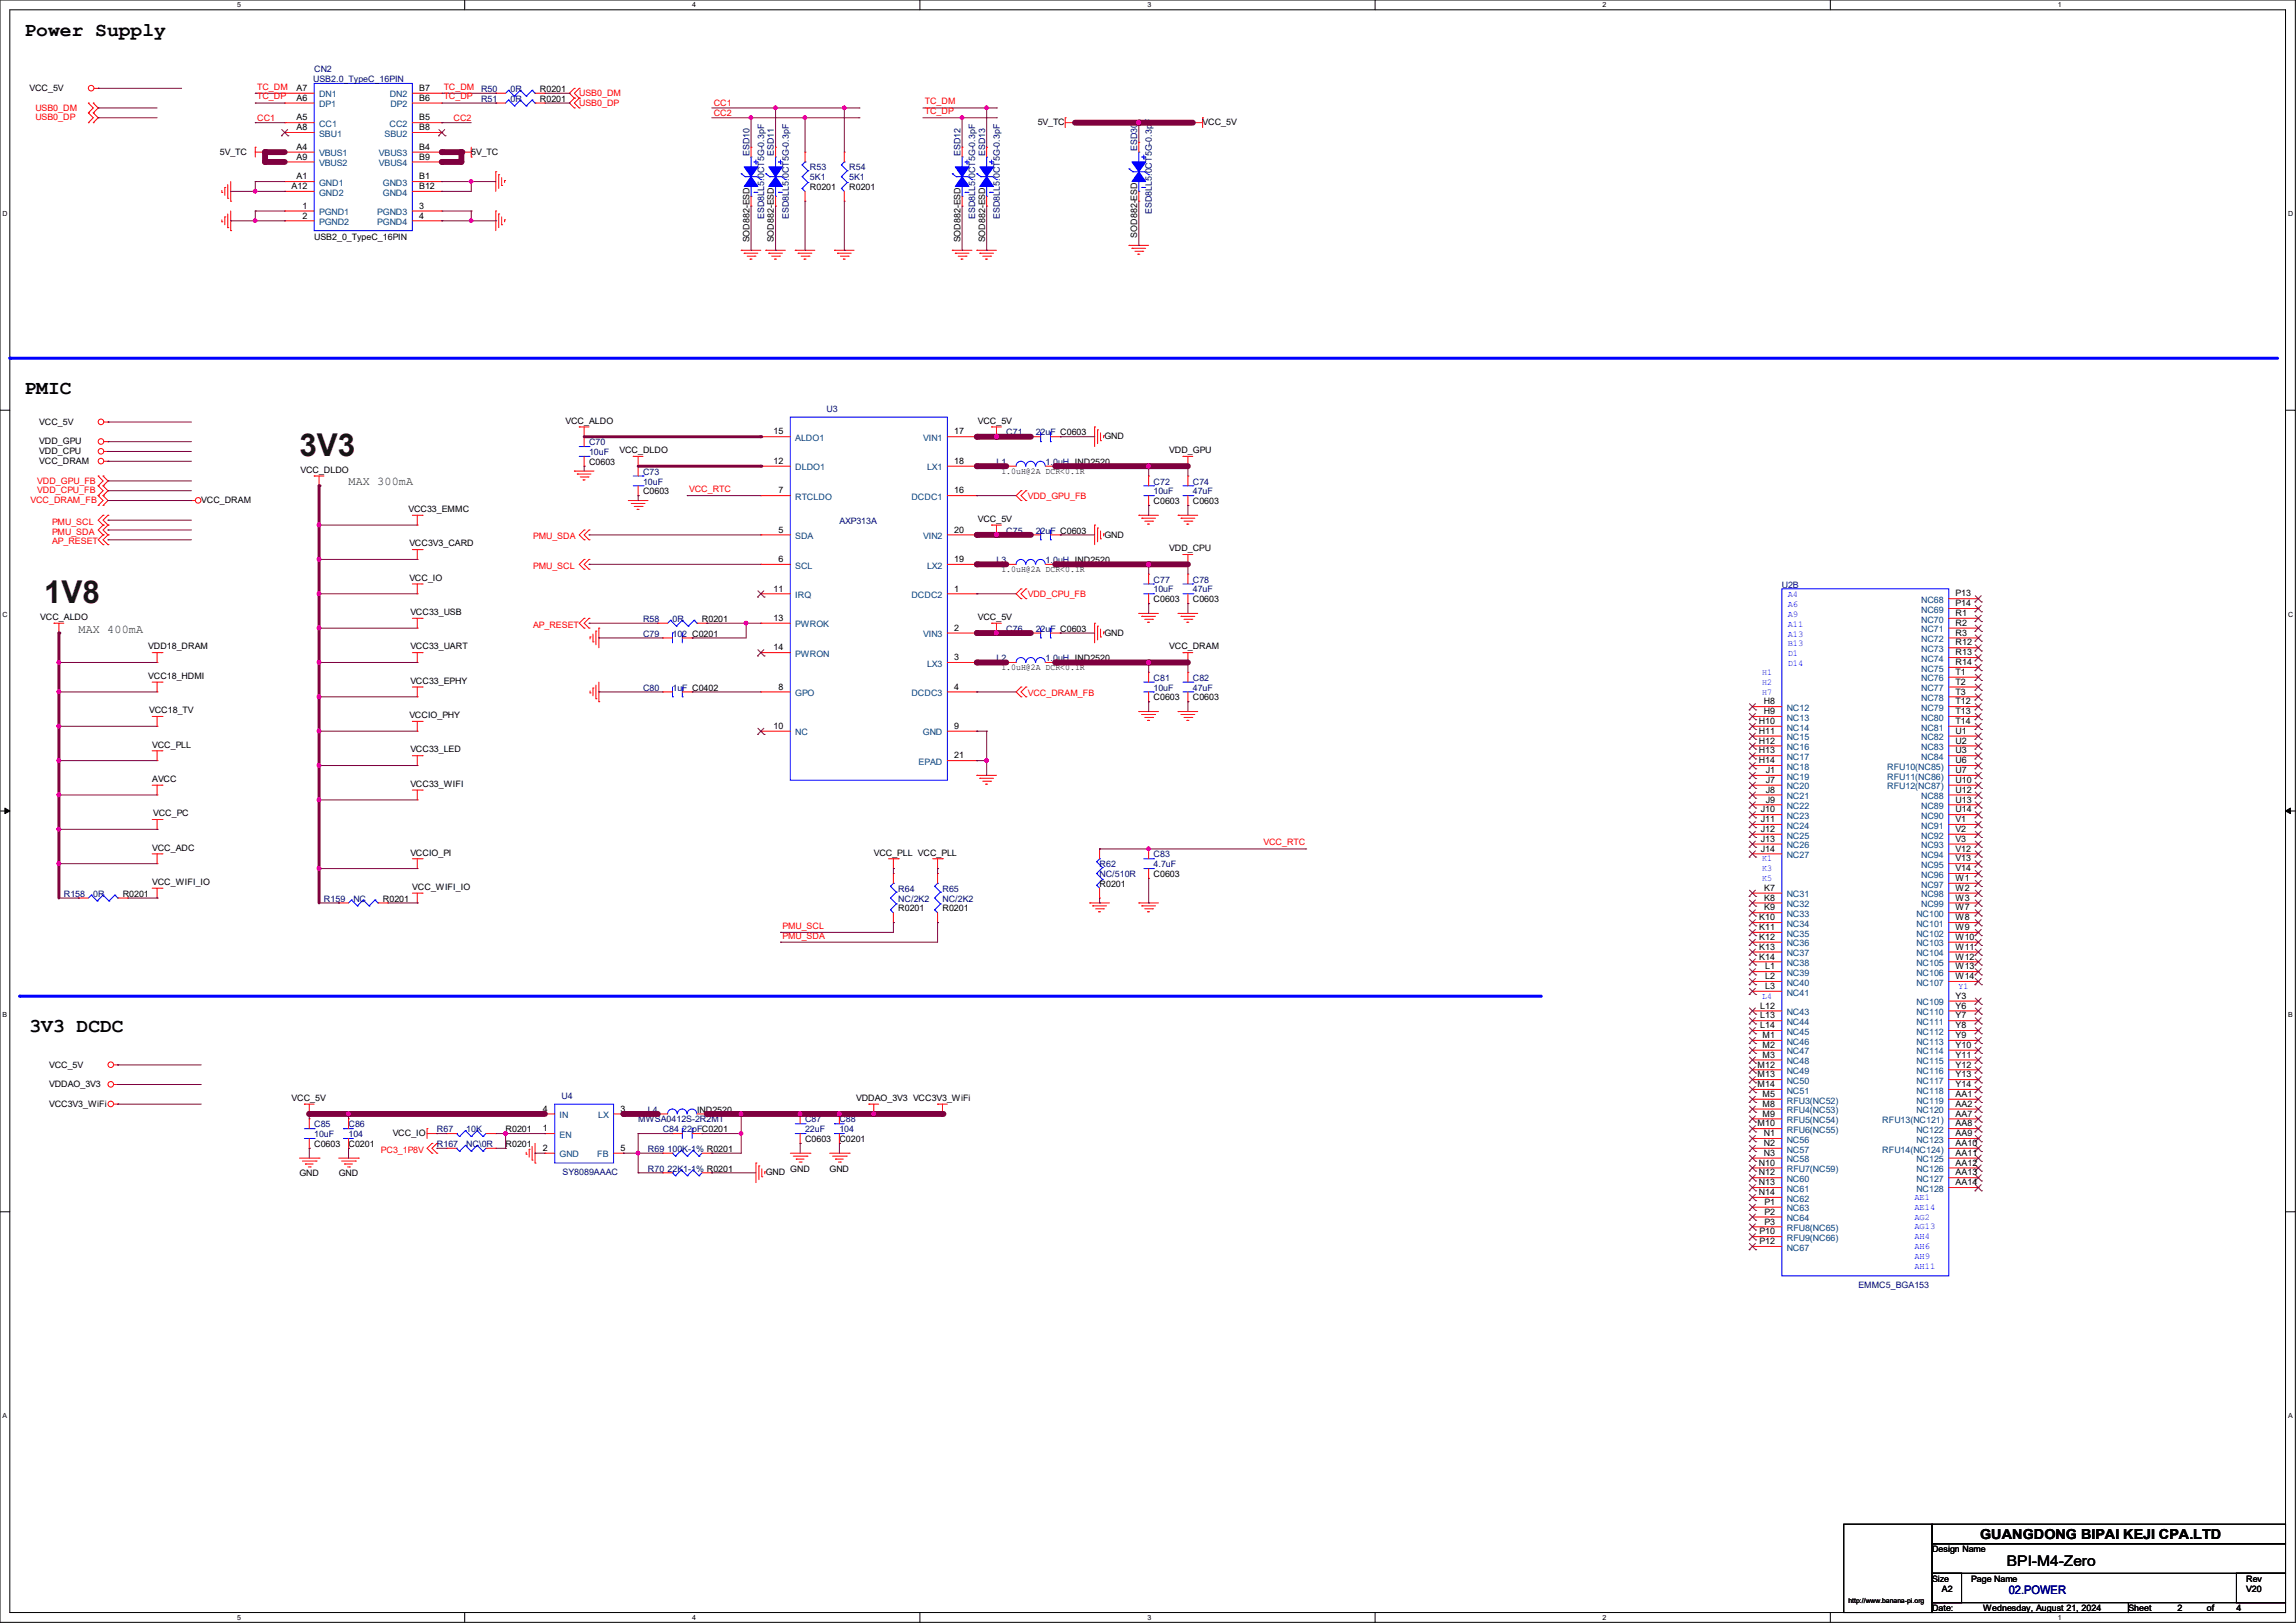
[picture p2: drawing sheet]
<svg xmlns="http://www.w3.org/2000/svg" width="297mm" height="210mm" viewBox="0 0 297 210" stroke-linecap="round" stroke-linejoin="round" font-family="sans-serif">
<defs><g id="words">
<g font-size="4.1" fill="#3f0000">
<text x="38.7" y="59">3V3</text>
<text x="5.7" y="78.1">1V8</text>
</g>
<g font-size="2.5">
<text x="3.2" y="4.6">Power Supply</text>
<text x="3.2" y="51">PMIC</text>
<text x="3.8" y="133.5">3V3 DCDC</text>
</g>
<text font-size="1.9" x="259.6" y="202.6">BPI-M4-Zero</text>
<text font-size="1.8" x="256.2" y="199.1">GUANGDONG BIPAI KEJI CPA.LTD</text>
<g font-size="1.5" fill="#007f00">
<text x="45.1" y="62.8">MAX 300mA</text>
<text x="10.2" y="81.9">MAX 400mA</text>
</g>
<text font-size="1.5" fill="#00007f" x="259.8" y="206.2">02.POWER</text>
<g font-size="1.1">
<text x="3.8" y="11.8">VCC_5V</text>
<text x="38.4" y="11.8">A7</text>
<text x="54.2" y="11.8">B7</text>
<text x="69.8" y="11.9">R0201</text>
<text x="38.4" y="13">A6</text>
<text x="38.4" y="15.6">A5</text>
<text x="38.4" y="16.8">A8</text>
<text x="54.2" y="13">B6</text>
<text x="54.2" y="15.6">B5</text>
<text x="54.2" y="16.8">B8</text>
<text x="69.8" y="13.2">R0201</text>
<text x="134.2" y="16.2">5V_TC</text>
<text x="155.6" y="16.2">VCC_5V</text>
<text x="28.4" y="20">5V_TC</text>
<text x="38.4" y="19.4">A4</text>
<text x="38.4" y="20.7">A9</text>
<text x="38.4" y="23.2">A1</text>
<text x="54.2" y="20.7">B9</text>
<text x="54.2" y="19.4">B4</text>
<text x="54.2" y="23.2">B1</text>
<text x="61" y="20">5V_TC</text>
<text x="37.7" y="24.5">A12</text>
<text x="39.1" y="27">1</text>
<text x="39.1" y="28.3">2</text>
<text x="54.2" y="24.5">B12</text>
<text x="54.2" y="27">3</text>
<text x="54.2" y="28.3">4</text>
<text x="104.8" y="24.6">R0201</text>
<text x="109.9" y="24.6">R0201</text>
<text x="40.6" y="31.1">USB2_0_TypeC_16PIN</text>
<text x="96.9" y="31.4" transform="rotate(-90 96.9 31.4)">SOD882-ESD</text>
<text x="100.1" y="31.4" transform="rotate(-90 100.1 31.4)">SOD882-ESD</text>
<text x="124.3" y="31.4" transform="rotate(-90 124.3 31.4)">SOD882-ESD</text>
<text x="127.4" y="31.4" transform="rotate(-90 127.4 31.4)">SOD882-ESD</text>
<text x="147.1" y="30.7" transform="rotate(-90 147.1 30.7)">SOD882-ESD</text>
<text x="5.1" y="55">VCC_5V</text>
<text x="5.1" y="57.5">VDD_GPU</text>
<text x="5.1" y="58.8">VDD_CPU</text>
<text x="73.2" y="54.8">VCC_ALDO</text>
<text x="80.1" y="58.6">VCC_DLDO</text>
<text x="100.1" y="56.2">15</text>
<text x="123.4" y="56.2">17</text>
<text x="126.5" y="54.8">VCC_5V</text>
<text x="142.9" y="56.9">GND</text>
<text x="151.3" y="58.6">VDD_GPU</text>
<text x="5.1" y="60">VCC_DRAM</text>
<text x="26" y="65.1">VCC_DRAM</text>
<text x="38.9" y="61.2">VCC_DLDO</text>
<text x="76.2" y="60.2">C0603</text>
<text x="83.2" y="64">C0603</text>
<text x="100.1" y="60">12</text>
<text x="100.7" y="63.8">7</text>
<text x="123.4" y="60">18</text>
<text x="123.4" y="63.8">16</text>
<text x="129.5" y="61.3">1.0uH@2A DCR&lt;0.1R</text>
<text x="149.2" y="65.2">C0603</text>
<text x="154.3" y="65.2">C0603</text>
<text x="52.8" y="66.3">VCC33_EMMC</text>
<text x="53" y="70.7">VCC3V3_CARD</text>
<text x="100.7" y="68.9">5</text>
<text x="123.4" y="68.9">20</text>
<text x="126.5" y="67.5">VCC_5V</text>
<text x="142.9" y="69.6">GND</text>
<text x="151.3" y="71.3">VDD_CPU</text>
<text x="53" y="75.1">VCC_IO</text>
<text x="100.1" y="76.5">11</text>
<text x="100.7" y="72.7">6</text>
<text x="123.4" y="72.7">19</text>
<text x="123.4" y="76.5">1</text>
<text x="129.5" y="74">1.0uH@2A DCR&lt;0.1R</text>
<text x="149.2" y="77.9">C0603</text>
<text x="154.3" y="77.9">C0603</text>
<text x="253" y="77.2">P13</text>
<text x="5.2" y="80.2">VCC_ALDO</text>
<text x="53.1" y="79.6">VCC33_USB</text>
<text x="90.8" y="80.5">R0201</text>
<text x="100.1" y="80.4">13</text>
<text x="123.4" y="81.6">2</text>
<text x="126.5" y="80.2">VCC_5V</text>
<text x="142.9" y="82.3">GND</text>
<text x="253" y="78.4">P14</text>
<text x="253" y="79.7">R1</text>
<text x="253" y="81">R2</text>
<text x="253" y="82.3">R3</text>
<text x="253" y="83.5">R12</text>
<text x="19.2" y="87.8">VCC18_HDMI</text>
<text x="19.2" y="84">VDD18_DRAM</text>
<text x="53.1" y="84">VCC33_UART</text>
<text x="53.1" y="88.5">VCC33_EPHY</text>
<text x="100.1" y="84.2">14</text>
<text x="100.7" y="89.2">8</text>
<text x="123.4" y="85.4">3</text>
<text x="123.4" y="89.2">4</text>
<text x="129.5" y="86.7">1.0uH@2A DCR&lt;0.1R</text>
<text x="151.3" y="84">VCC_DRAM</text>
<text x="253" y="84.8">R13</text>
<text x="253" y="86.1">R14</text>
<text x="253" y="87.3">T1</text>
<text x="253" y="88.6">T2</text>
<text x="253" y="89.9">T3</text>
<text x="19.3" y="92.3">VCC18_TV</text>
<text x="53" y="92.9">VCCIO_PHY</text>
<text x="100.1" y="94.3">10</text>
<text x="123.4" y="94.3">9</text>
<text x="149.2" y="90.6">C0603</text>
<text x="154.3" y="90.6">C0603</text>
<text x="227.5" y="93.7">H10</text>
<text x="227.5" y="95">H11</text>
<text x="228.2" y="91.1">H8</text>
<text x="228.2" y="92.4">H9</text>
<text x="253" y="91.1">T12</text>
<text x="253" y="92.4">T13</text>
<text x="253" y="93.7">T14</text>
<text x="253" y="95">U1</text>
<text x="19.7" y="96.7">VCC_PLL</text>
<text x="19.7" y="101.2">AVCC</text>
<text x="53.1" y="97.4">VCC33_LED</text>
<text x="53.1" y="101.8">VCC33_WIFI</text>
<text x="123.4" y="98.1">21</text>
<text x="227.5" y="96.2">H12</text>
<text x="227.5" y="97.5">H13</text>
<text x="227.5" y="98.8">H14</text>
<text x="228.4" y="100">J1</text>
<text x="228.4" y="101.3">J7</text>
<text x="253" y="96.2">U2</text>
<text x="253" y="97.5">U3</text>
<text x="253" y="98.8">U6</text>
<text x="253" y="100">U7</text>
<text x="253" y="101.3">U10</text>
<text x="19.8" y="105.6">VCC_PC</text>
<text x="227.8" y="105.1">J10</text>
<text x="227.8" y="106.4">J11</text>
<text x="227.8" y="107.7">J12</text>
<text x="228.4" y="102.6">J8</text>
<text x="228.4" y="103.8">J9</text>
<text x="253" y="102.6">U12</text>
<text x="253" y="103.8">U13</text>
<text x="253" y="105.1">U14</text>
<text x="253" y="106.4">V1</text>
<text x="253" y="107.7">V2</text>
<text x="19.7" y="110.1">VCC_ADC</text>
<text x="53.1" y="110.7">VCCIO_PI</text>
<text x="113" y="110.7">VCC_PLL VCC_PLL</text>
<text x="149.2" y="113.5">C0603</text>
<text x="227.8" y="108.9">J13</text>
<text x="227.8" y="110.2">J14</text>
<text x="253" y="108.9">V3</text>
<text x="253" y="110.2">V12</text>
<text x="253" y="111.5">V13</text>
<text x="253" y="112.7">V14</text>
<text x="15.9" y="116">R0201</text>
<text x="19.7" y="114.5">VCC_WIFI_IO</text>
<text x="49.5" y="116.7">R0201</text>
<text x="53.3" y="115.2">VCC_WIFI_IO</text>
<text x="116.2" y="117.9">R0201</text>
<text x="121.9" y="117.9">R0201</text>
<text x="142.2" y="114.8">R0201</text>
<text x="227.6" y="119.1">K10</text>
<text x="228.2" y="115.3">K7</text>
<text x="228.2" y="116.5">K8</text>
<text x="228.2" y="117.8">K9</text>
<text x="253" y="114">W1</text>
<text x="253" y="115.3">W2</text>
<text x="253" y="116.5">W3</text>
<text x="253" y="117.8">W7</text>
<text x="253" y="119.1">W8</text>
<text x="227.6" y="120.4">K11</text>
<text x="227.6" y="121.6">K12</text>
<text x="227.6" y="122.9">K13</text>
<text x="227.6" y="124.2">K14</text>
<text x="228.3" y="125.4">L1</text>
<text x="253" y="120.4">W9</text>
<text x="253" y="121.6">W10</text>
<text x="253" y="122.9">W11</text>
<text x="253" y="124.2">W12</text>
<text x="253" y="125.4">W13</text>
<text x="227.7" y="130.5">L12</text>
<text x="227.7" y="131.8">L13</text>
<text x="228.3" y="126.7">L2</text>
<text x="228.3" y="128">L3</text>
<text x="253" y="126.7">W14</text>
<text x="253" y="129.2">Y3</text>
<text x="253" y="130.5">Y6</text>
<text x="253" y="131.8">Y7</text>
<text x="227.7" y="133.1">L14</text>
<text x="228" y="134.3">M1</text>
<text x="228" y="135.6">M2</text>
<text x="228" y="136.9">M3</text>
<text x="253" y="133.1">Y8</text>
<text x="253" y="134.3">Y9</text>
<text x="253" y="135.6">Y10</text>
<text x="253" y="136.9">Y11</text>
<text x="6.3" y="138.1">VCC_5V</text>
<text x="6.3" y="140.7">VDDAO_3V3</text>
<text x="6.3" y="143.2">VCC3V3_WiFi</text>
<text x="37.7" y="142.5">VCC_5V</text>
<text x="70.2" y="143.9">4</text>
<text x="80.3" y="143.9">3</text>
<text x="90.2" y="144">IND2520</text>
<text x="110.7" y="142.5">VDDAO_3V3 VCC3V3_WiFi</text>
<text x="227.4" y="138.1">M12</text>
<text x="227.4" y="139.4">M13</text>
<text x="227.4" y="140.7">M14</text>
<text x="228" y="141.9">M5</text>
<text x="228" y="143.2">M8</text>
<text x="253" y="138.1">Y12</text>
<text x="253" y="139.4">Y13</text>
<text x="253" y="140.7">Y14</text>
<text x="253" y="141.9">AA1</text>
<text x="253" y="143.2">AA2</text>
<text x="40.6" y="148.4">C0603</text>
<text x="45.1" y="148.4">C0201</text>
<text x="50.8" y="147">VCC_IO</text>
<text x="65.4" y="146.5">R0201</text>
<text x="65.4" y="148.4">R0201</text>
<text x="70.2" y="146.4">1</text>
<text x="70.2" y="148.9">2</text>
<text x="80.3" y="148.9">5</text>
<text x="104.1" y="147.8">C0603</text>
<text x="108.6" y="147.8">C0201</text>
<text x="227.4" y="145.8">M10</text>
<text x="228" y="144.5">M9</text>
<text x="228.2" y="147">N1</text>
<text x="228.2" y="148.3">N2</text>
<text x="228.2" y="149.6">N3</text>
<text x="253" y="144.5">AA7</text>
<text x="253" y="145.8">AA8</text>
<text x="253" y="147">AA9</text>
<text x="253" y="148.3">AA10</text>
<text x="253" y="149.6">AA11</text>
<text x="38.7" y="152.2">GND</text>
<text x="43.8" y="152.2">GND</text>
<text x="99.1" y="152.1">GND</text>
<text x="102.2" y="151.6">GND</text>
<text x="107.3" y="151.6">GND</text>
<text x="227.5" y="150.8">N10</text>
<text x="227.5" y="152.1">N12</text>
<text x="227.5" y="153.4">N13</text>
<text x="227.5" y="154.6">N14</text>
<text x="228.3" y="155.9">P1</text>
<text x="253" y="150.8">AA12</text>
<text x="253" y="152.1">AA13</text>
<text x="253" y="153.4">AA14</text>
<text x="227.6" y="159.7">P10</text>
<text x="227.6" y="161">P12</text>
<text x="228.3" y="157.2">P2</text>
<text x="228.3" y="158.5">P3</text>
<text x="249.9" y="200.9">Design Name</text>
<text x="249.9" y="204.7">Size</text>
<text x="249.9" y="208.5">Date:</text>
<text x="251.2" y="206">A2</text>
<text x="255" y="204.7">Page Name</text>
<text x="256.5" y="208.5">Wednesday, August 21, 2024</text>
<text x="275.3" y="208.5">Sheet</text>
<text x="281.7" y="208.5">2</text>
<text x="285.5" y="208.5">of</text>
<text x="289.3" y="208.5">4</text>
<text x="290.6" y="204.7">Rev</text>
<text x="290.6" y="206">V20</text>
</g>
<g font-size="1.1" fill="#f00">
<text x="33.3" y="11.6">TC_DM</text>
<text x="57.4" y="11.6">TC_DM</text>
<text x="4.6" y="14.3">USB0_DM</text>
<text x="4.6" y="15.6">USB0_DP</text>
<text x="33.3" y="12.9">TC_DP</text>
<text x="33.3" y="15.6">CC1</text>
<text x="57.4" y="12.9">TC_DP</text>
<text x="58.7" y="15.6">CC2</text>
<text x="74.9" y="12.4">USB0_DM</text>
<text x="74.9" y="13.7">USB0_DP</text>
<text x="92.3" y="13.7">CC1</text>
<text x="92.3" y="15">CC2</text>
<text x="119.6" y="13.5">TC_DM</text>
<text x="119.6" y="14.8">TC_DP</text>
<text x="3.9" y="65.1">VCC_DRAM_FB</text>
<text x="4.8" y="63.8">VDD_CPU_FB</text>
<text x="4.8" y="62.6">VDD_GPU_FB</text>
<text x="89.2" y="63.7">VCC_RTC</text>
<text x="133" y="64.6">VDD_GPU_FB</text>
<text x="6.7" y="70.4">AP_RESET</text>
<text x="6.7" y="69.2">PMU_SDA</text>
<text x="6.7" y="67.9">PMU_SCL</text>
<text x="69" y="69.8">PMU_SDA</text>
<text x="69" y="73.6">PMU_SCL</text>
<text x="133" y="77.3">VDD_CPU_FB</text>
<text x="69" y="81.2">AP_RESET</text>
<text x="133" y="90">VCC_DRAM_FB</text>
<text x="163.4" y="109.4">VCC_RTC</text>
<text x="101.2" y="120.2">PMU_SCL</text>
<text x="101.2" y="121.5">PMU_SDA</text>
<text x="49.3" y="149.2">PC3_1P8V</text>
</g>
<g font-size="1.1" fill="#00007f">
<text x="40.5" y="10.6">USB2.0_TypeC_16PIN</text>
<text x="40.6" y="9.4">CN2</text>
<text x="62.2" y="11.9">R50</text>
<text x="66" y="11.9">0R</text>
<text x="62.2" y="13.2">R51</text>
<text x="66" y="13.2">0R</text>
<text x="96.9" y="20.2" transform="rotate(-90 96.9 20.2)">ESD10</text>
<text x="100.1" y="20.2" transform="rotate(-90 100.1 20.2)">ESD11</text>
<text x="104.8" y="22.1">R53</text>
<text x="104.8" y="23.3">5K1</text>
<text x="109.9" y="22.1">R54</text>
<text x="109.9" y="23.3">5K1</text>
<text x="124.3" y="20.2" transform="rotate(-90 124.3 20.2)">ESD12</text>
<text x="127.4" y="20.2" transform="rotate(-90 127.4 20.2)">ESD13</text>
<text x="147.1" y="19.6" transform="rotate(-90 147.1 19.6)">ESD30</text>
<text x="98.9" y="28.3" transform="rotate(-90 98.9 28.3)">ESD8LL5.0CT5G-0.3pF</text>
<text x="102" y="28.3" transform="rotate(-90 102 28.3)">ESD8LL5.0CT5G-0.3pF</text>
<text x="126.2" y="28.3" transform="rotate(-90 126.2 28.3)">ESD8LL5.0CT5G-0.3pF</text>
<text x="129.3" y="28.3" transform="rotate(-90 129.3 28.3)">ESD8LL5.0CT5G-0.3pF</text>
<text x="149" y="27.7" transform="rotate(-90 149 27.7)">ESD8LL5.0CT5G-0.3pF</text>
<text x="106.9" y="53.3">U3</text>
<text x="76.2" y="57.6">C70</text>
<text x="76.2" y="58.9">10uF</text>
<text x="130.2" y="56.3">C71</text>
<text x="134" y="56.3">22uF C0603</text>
<text x="83.2" y="61.4">C73</text>
<text x="83.2" y="62.7">10uF</text>
<text x="128.9" y="60.2">L1</text>
<text x="135.3" y="60.2">1.0uH IND2520</text>
<text x="149.2" y="62.7">C72</text>
<text x="149.2" y="64">10uF</text>
<text x="154.3" y="62.7">C74</text>
<text x="154.3" y="64">47uF</text>
<text x="108.6" y="67.8">AXP313A</text>
<text x="130.2" y="69">C75</text>
<text x="134" y="69">22uF C0603</text>
<text x="128.9" y="72.9">L3</text>
<text x="135.3" y="72.9">1.0uH IND2520</text>
<text x="149.2" y="75.4">C77</text>
<text x="149.2" y="76.7">10uF</text>
<text x="154.3" y="75.4">C78</text>
<text x="154.3" y="76.7">47uF</text>
<text x="230.5" y="76">U2B</text>
<text x="83.2" y="80.5">R58</text>
<text x="83.2" y="82.4">C79</text>
<text x="87" y="80.5">0R</text>
<text x="87" y="82.4">102 C0201</text>
<text x="130.2" y="81.7">C76</text>
<text x="134" y="81.7">22uF C0603</text>
<text x="83.2" y="89.4">C80</text>
<text x="87" y="89.4">1uF C0402</text>
<text x="128.9" y="85.6">L2</text>
<text x="135.3" y="85.6">1.0uH IND2520</text>
<text x="149.2" y="88.1">C81</text>
<text x="149.2" y="89.4">10uF</text>
<text x="154.3" y="88.1">C82</text>
<text x="154.3" y="89.4">47uF</text>
<text x="142.2" y="112.2">R62</text>
<text x="142.2" y="113.5">NC/510R</text>
<text x="149.2" y="111">C83</text>
<text x="149.2" y="112.2">4.7uF</text>
<text x="8.3" y="116">R158</text>
<text x="12.1" y="116">0R</text>
<text x="41.9" y="116.7">R159</text>
<text x="45.7" y="116.7">NC</text>
<text x="116.2" y="115.4">R64</text>
<text x="116.2" y="116.7">NC/2K2</text>
<text x="121.9" y="115.4">R65</text>
<text x="121.9" y="116.7">NC/2K2</text>
<text x="72.6" y="142.2">U4</text>
<text x="83.8" y="144">L4</text>
<text x="40.6" y="145.9">C85</text>
<text x="40.6" y="147.2">10uF</text>
<text x="45.1" y="145.9">C86</text>
<text x="45.1" y="147.2">104</text>
<text x="56.5" y="146.5">R67</text>
<text x="56.5" y="148.4">R167</text>
<text x="60.3" y="148.4">NC\0R</text>
<text x="60.3" y="146.5">10K</text>
<text x="82.5" y="145.3">MWSA0412S-2R2MT</text>
<text x="83.8" y="149.1">R69 100K-1% R0201</text>
<text x="85.7" y="146.5">C84 22pFC0201</text>
<text x="104.1" y="145.3">C87</text>
<text x="104.1" y="146.5">22uF</text>
<text x="108.6" y="145.3">C88</text>
<text x="108.6" y="146.5">104</text>
<text x="72.8" y="152.1">SY8089AAAC</text>
<text x="83.8" y="151.6">R70 22K1-1% R0201</text>
<text x="240.4" y="166.7">EMMC5_BGA153</text>
</g>
<g font-size="1.1" fill="#003f7f">
<text x="41.3" y="13.9">DP1</text>
<text x="41.3" y="12.6">DN1</text>
<text x="41.3" y="16.4">CC1</text>
<text x="41.3" y="17.7">SBU1</text>
<text x="49.7" y="17.7">SBU2</text>
<text x="50.4" y="16.4">CC2</text>
<text x="50.4" y="12.6">DN2</text>
<text x="50.5" y="13.9">DP2</text>
<text x="41.3" y="20.2">VBUS1</text>
<text x="41.3" y="21.5">VBUS2</text>
<text x="49" y="21.5">VBUS4</text>
<text x="49" y="20.2">VBUS3</text>
<text x="41.3" y="24">GND1</text>
<text x="41.3" y="25.3">GND2</text>
<text x="41.3" y="27.9">PGND1</text>
<text x="41.3" y="29.1">PGND2</text>
<text x="48.8" y="27.9">PGND3</text>
<text x="48.8" y="29.1">PGND4</text>
<text x="49.5" y="24">GND3</text>
<text x="49.5" y="25.3">GND4</text>
<text x="102.9" y="57.1">ALDO1</text>
<text x="119.4" y="57.1">VIN1</text>
<text x="102.9" y="60.9">DLDO1</text>
<text x="102.9" y="64.7">RTCLDO</text>
<text x="117.9" y="64.7">DCDC1</text>
<text x="119.9" y="60.9">LX1</text>
<text x="102.9" y="69.8">SDA</text>
<text x="119.4" y="69.8">VIN2</text>
<text x="102.9" y="73.6">SCL</text>
<text x="102.9" y="77.4">IRQ</text>
<text x="117.9" y="77.4">DCDC2</text>
<text x="119.9" y="73.6">LX2</text>
<text x="102.9" y="81.2">PWROK</text>
<text x="119.4" y="82.5">VIN3</text>
<text x="248.5" y="78">NC68</text>
<text x="248.5" y="79.3">NC69</text>
<text x="248.5" y="80.6">NC70</text>
<text x="248.5" y="81.8">NC71</text>
<text x="248.5" y="83.1">NC72</text>
<text x="102.9" y="85">PWRON</text>
<text x="119.9" y="86.3">LX3</text>
<text x="248.5" y="84.4">NC73</text>
<text x="248.5" y="85.6">NC74</text>
<text x="248.5" y="86.9">NC75</text>
<text x="248.5" y="88.2">NC76</text>
<text x="248.5" y="89.5">NC77</text>
<text x="102.9" y="90.1">GPO</text>
<text x="102.9" y="95.2">NC</text>
<text x="117.9" y="90.1">DCDC3</text>
<text x="119.4" y="95.2">GND</text>
<text x="231.1" y="92">NC12</text>
<text x="231.1" y="93.3">NC13</text>
<text x="231.1" y="94.5">NC14</text>
<text x="231.1" y="95.8">NC15</text>
<text x="248.5" y="90.7">NC78</text>
<text x="248.5" y="92">NC79</text>
<text x="248.5" y="93.3">NC80</text>
<text x="248.5" y="94.5">NC81</text>
<text x="248.5" y="95.8">NC82</text>
<text x="118.8" y="99">EPAD</text>
<text x="231.1" y="97.1">NC16</text>
<text x="231.1" y="98.3">NC17</text>
<text x="231.1" y="99.6">NC18</text>
<text x="231.1" y="100.9">NC19</text>
<text x="244.1" y="99.6">RFU10(NC85)</text>
<text x="244.1" y="100.9">RFU11(NC86)</text>
<text x="248.5" y="97.1">NC83</text>
<text x="248.5" y="98.3">NC84</text>
<text x="231.1" y="102.2">NC20</text>
<text x="231.1" y="103.4">NC21</text>
<text x="231.1" y="104.7">NC22</text>
<text x="231.1" y="106">NC23</text>
<text x="231.1" y="107.2">NC24</text>
<text x="244.1" y="102.2">RFU12(NC87)</text>
<text x="248.5" y="103.4">NC88</text>
<text x="248.5" y="104.7">NC89</text>
<text x="248.5" y="106">NC90</text>
<text x="248.5" y="107.2">NC91</text>
<text x="231.1" y="108.5">NC25</text>
<text x="231.1" y="109.8">NC26</text>
<text x="231.1" y="111">NC27</text>
<text x="248.5" y="108.5">NC92</text>
<text x="248.5" y="109.8">NC93</text>
<text x="248.5" y="111">NC94</text>
<text x="248.5" y="112.3">NC95</text>
<text x="248.5" y="113.6">NC96</text>
<text x="231.1" y="116.1">NC31</text>
<text x="231.1" y="117.4">NC32</text>
<text x="231.1" y="118.7">NC33</text>
<text x="231.1" y="119.9">NC34</text>
<text x="247.9" y="118.7">NC100</text>
<text x="247.9" y="119.9">NC101</text>
<text x="248.5" y="114.9">NC97</text>
<text x="248.5" y="116.1">NC98</text>
<text x="248.5" y="117.4">NC99</text>
<text x="231.1" y="121.2">NC35</text>
<text x="231.1" y="122.5">NC36</text>
<text x="231.1" y="123.7">NC37</text>
<text x="231.1" y="125">NC38</text>
<text x="247.9" y="121.2">NC102</text>
<text x="247.9" y="122.5">NC103</text>
<text x="247.9" y="123.7">NC104</text>
<text x="247.9" y="125">NC105</text>
<text x="231.1" y="126.3">NC39</text>
<text x="231.1" y="127.6">NC40</text>
<text x="231.1" y="128.8">NC41</text>
<text x="231.1" y="131.4">NC43</text>
<text x="247.9" y="126.3">NC106</text>
<text x="247.9" y="127.6">NC107</text>
<text x="247.9" y="130.1">NC109</text>
<text x="247.9" y="131.4">NC110</text>
<text x="231.1" y="132.6">NC44</text>
<text x="231.1" y="133.9">NC45</text>
<text x="231.1" y="135.2">NC46</text>
<text x="231.1" y="136.4">NC47</text>
<text x="231.1" y="137.7">NC48</text>
<text x="247.9" y="132.6">NC111</text>
<text x="247.9" y="133.9">NC112</text>
<text x="247.9" y="135.2">NC113</text>
<text x="247.9" y="136.4">NC114</text>
<text x="247.9" y="137.7">NC115</text>
<text x="231.1" y="139">NC49</text>
<text x="231.1" y="140.3">NC50</text>
<text x="231.1" y="141.5">NC51</text>
<text x="231.1" y="142.8">RFU3(NC52)</text>
<text x="247.9" y="139">NC116</text>
<text x="247.9" y="140.3">NC117</text>
<text x="247.9" y="141.5">NC118</text>
<text x="247.9" y="142.8">NC119</text>
<text x="72.4" y="147.2">EN</text>
<text x="72.4" y="149.8">GND</text>
<text x="72.4" y="144.7">IN</text>
<text x="77.3" y="149.8">FB</text>
<text x="77.4" y="144.7">LX</text>
<text x="231.1" y="144.1">RFU4(NC53)</text>
<text x="231.1" y="145.3">RFU5(NC54)</text>
<text x="231.1" y="146.6">RFU6(NC55)</text>
<text x="231.1" y="147.9">NC56</text>
<text x="231.1" y="149.1">NC57</text>
<text x="243.5" y="145.3">RFU13(NC121)</text>
<text x="243.5" y="149.1">RFU14(NC124)</text>
<text x="247.9" y="144.1">NC120</text>
<text x="247.9" y="146.6">NC122</text>
<text x="247.9" y="147.9">NC123</text>
<text x="231.1" y="150.4">NC58</text>
<text x="231.1" y="151.7">RFU7(NC59)</text>
<text x="231.1" y="153">NC60</text>
<text x="231.1" y="154.2">NC61</text>
<text x="231.1" y="155.5">NC62</text>
<text x="247.9" y="150.4">NC125</text>
<text x="247.9" y="151.7">NC126</text>
<text x="247.9" y="153">NC127</text>
<text x="247.9" y="154.2">NC128</text>
<text x="231.1" y="156.8">NC63</text>
<text x="231.1" y="158">NC64</text>
<text x="231.1" y="159.3">RFU8(NC65)</text>
<text x="231.1" y="160.6">RFU9(NC66)</text>
<text x="231.1" y="161.8">NC67</text>
</g>
<g font-size="1.1" fill="#00f">
<text x="231.3" y="77.3">A4</text>
<text x="231.3" y="78.6">A6</text>
<text x="231.3" y="79.8">A9</text>
<text x="231.3" y="81.1">A11</text>
<text x="231.3" y="82.4">A13</text>
<text x="231.3" y="83.7">B13</text>
<text x="228" y="87.3">H1</text>
<text x="228" y="88.6">H2</text>
<text x="228" y="89.9">H7</text>
<text x="231.3" y="84.9">D1</text>
<text x="231.3" y="86.2">D14</text>
<text x="228" y="111.5">K1</text>
<text x="228" y="112.7">K3</text>
<text x="228" y="114">K5</text>
<text x="228" y="129.2">L4</text>
<text x="253.4" y="128">Y1</text>
<text x="247.6" y="155.3">AE1</text>
<text x="247.6" y="156.5">AE14</text>
<text x="247.6" y="157.8">AG2</text>
<text x="247.6" y="159.1">AG13</text>
<text x="247.6" y="160.4">AH4</text>
<text x="247.6" y="161.6">AH6</text>
<text x="247.6" y="162.9">AH9</text>
<text x="247.6" y="164.2">AH11</text>
</g>
<g font-size=".9">
<text x="30.7" y=".9">5</text>
<text x="89.5" y=".9">4</text>
<text x="148.4" y=".9">3</text>
<text x="207.3" y=".9">2</text>
<text x="266.2" y=".9">1</text>
<text x=".3" y="28">D</text>
<text x="296" y="28">D</text>
<text x=".3" y="79.8">C</text>
<text x="296" y="79.8">C</text>
<text x=".3" y="131.7">B</text>
<text x="296" y="131.7">B</text>
<text x=".3" y="183.5">A</text>
<text x="296" y="183.5">A</text>
<text x="30.7" y="209.6">5</text>
<text x="89.5" y="209.6">4</text>
<text x="148.4" y="209.6">3</text>
<text x="207.3" y="209.6">2</text>
<text x="239.1" y="207.4">http://www.banana-pi.org</text>
<text x="266.2" y="209.6">1</text>
</g>
</g></defs>
<path d="M0 0h296.9v209.9h-296.9zM1.3 1.3h294.4v207.4h-294.4z" fill="none" stroke="#000" stroke-width=".13"/>
<g fill="#fff">
<path d="M30.7 .1h.5v1h-.5z"/>
<path d="M30.7 208.8h.5v1h-.5z"/>
</g>
<path d="M60.1 0v1.3M60.1 208.7v1.2" fill="none" stroke="#000" stroke-width=".13"/>
<g fill="#fff">
<path d="M89.5 .1h.5v1h-.5z"/>
<path d="M89.5 208.8h.5v1h-.5z"/>
</g>
<path d="M119 0v1.3M119 208.7v1.2" fill="none" stroke="#000" stroke-width=".13"/>
<g fill="#fff">
<path d="M148.4 .1h.5v1h-.5z"/>
<path d="M148.4 208.8h.5v1h-.5z"/>
</g>
<path d="M177.9 0v1.3M177.9 208.7v1.2" fill="none" stroke="#000" stroke-width=".13"/>
<g fill="#fff">
<path d="M207.3 .1h.5v1h-.5z"/>
<path d="M207.3 208.8h.5v1h-.5z"/>
</g>
<path d="M236.8 0v1.3M236.8 208.7v1.2" fill="none" stroke="#000" stroke-width=".13"/>
<g fill="#fff">
<path d="M266.2 .1h.5v1h-.5z"/>
<path d="M266.2 208.8h.5v1h-.5z"/>
<path d="M.3 27.2h.7v1h-.7z"/>
<path d="M296 27.2h.6v1h-.6z"/>
<path d="M.3 79h.7v1h-.7z"/>
<path d="M296 79h.6v1h-.6z"/>
</g>
<path d="M0 53.1h1.3M295.7 53.1h1.2" fill="none" stroke="#000" stroke-width=".13"/>
<g fill="#fff">
<path d="M.3 130.9h.6v1h-.6z"/>
<path d="M296 130.9h.6v1h-.6z"/>
</g>
<path d="M0 104.9h1.3M295.7 104.9h1.2" fill="none" stroke="#000" stroke-width=".13"/>
<path d="M.6 104.6l.7 .3-.7 .4zM295.7 104.9l.6-.3v.7z" fill="#000" stroke="#000" stroke-width=".13"/>
<g fill="#fff">
<path d="M.3 182.7h.6v1h-.6z"/>
<path d="M296 182.7h.5v1h-.5z"/>
</g>
<path d="M0 156.8h1.3M295.7 156.8h1.2" fill="none" stroke="#000" stroke-width=".13"/>
<path d="M1.3 46.4h293.3" fill="none" stroke="#00f" stroke-width=".38"/>
<circle cx="1.3" cy="46.4" r=".19" fill="#00f"/>
<path d="M2.5 128.9h196.9" fill="none" stroke="#00f" stroke-width=".38"/>
<circle cx="2.5" cy="128.9" r=".19" fill="#00f"/>
<g fill="none" stroke="#f00" stroke-width=".13">
<path d="M11.4 13.3h.1M11.4 14.6h.1M11.4 15.9h.1M11.4 13.3l.7 .7-.7 .6M11.4 14.6l.7 .6-.7 .7M12.1 14.6h.1M12.1 13.3h.1M12.1 15.9h.1M12.1 13.3l.6 .7-.6 .6M12.1 14.6l.6 .6-.6 .7M12.2 11.4h.5M12.7 11.4h.1"/>
<path d="M33 19h.1M33 19.7h1.3M33 19v1.3M34.3 19.7h.1M36.8 13.3h.1M36.8 12.1h.1M36.8 15.9h.1M36.8 17.1h.1M36.8 19.7h.1M36.8 15.9h3.8M36.8 19.7h3.8M36.8 13.3h3.8"/>
<path d="M36.8 12.1h3.8M36.8 17.1h3.8M53.3 15.9h3.9M53.3 19.7h3.9M53.3 13.3h3.9M53.3 12.1h3.9M53.3 17.1h3.9M57.2 13.3h.1M57.2 12.1h.1M57.2 15.9h.1M57.2 17.1h.1M57.2 19.7h.1"/>
<path d="M59.7 19.7h.1M59.7 19.7h1.3M61 19v1.3M64.1 12.1h.1M64.1 13.3h.1M64.1 13.3h1.3M64.1 12.1h1.3M69.2 13.3h1.3M69.2 12.1h1.3M70.5 12.1h.1M70.5 13.3h.1M74.3 11.4h.1"/>
<path d="M74.3 12.7h.1M74.3 14h.1M74.3 11.4l-.6 .7 .6 .6M74.3 12.7l-.6 .6 .6 .7M74.9 12.7h.1M74.9 11.4h.1M74.9 14h.1M74.9 11.4l-.6 .7 .6 .6M74.9 12.7l-.6 .6 .6 .7M97.2 19h.1M97.2 19v1.3M100.3 19h.1"/>
<path d="M100.3 19v1.3M104.1 19.7h.1M104.1 19.7v1.3M109.2 19.7h.1M109.2 19.7v1.3M124.5 19h.1M124.5 19v1.3M127.6 19h.1M127.6 19v1.3M137.8 15.2h.1M137.8 15.9h1.3M137.8 15.2v1.3"/>
<path d="M139.1 15.9h.1M147.3 18.4h.1M147.3 18.4v1.3M154.3 15.9h.1M154.3 15.9h1.3M155.6 15.2h.1M155.6 15.2v1.3M28.7 24.9h.1M28.7 28.7h.1M28.7 24.6v.3M28.7 28.4v.3M29.1 24.3h.1"/>
<path d="M29.1 28.1h.1M29.1 24.3v1M29.1 28.1v1M29.5 25.7h.1M29.5 29.5h.1M29.5 23.9v1.8M29.5 27.7v1.8M29.8 26h.1M29.8 29.8h.1M29.8 23.5v2.5M29.8 27.3v2.5M36.8 21h.1"/>
<path d="M36.8 23.5h.1M36.8 24.8h.1M36.8 27.3h.1M36.8 28.6h.1M36.8 21h3.8M36.8 23.5h3.8M36.8 24.8h3.8M36.8 27.3h3.8M36.8 28.6h3.8M53.3 21h3.9M53.3 23.5h3.9M53.3 24.8h3.9"/>
<path d="M53.3 27.3h3.9M53.3 28.6h3.9M57.2 21h.1M57.2 23.5h.1M57.2 24.8h.1M57.2 27.3h.1M57.2 28.6h.1M61 20.3h.1M64.1 22.2h.1M64.1 27.3h.1M64.1 22.2v2.6M64.1 27.3v2.5"/>
<path d="M64.5 22.6h.1M64.5 27.7h.1M64.5 22.6v1.8M64.5 27.7v1.8M64.9 24h.1M64.9 29.1h.1M64.9 23v1M64.9 28.1v1M65.3 23.4h.1M65.3 28.4h.1M65.3 23.4v.2M65.3 28.4v.3"/>
<path d="M95.9 32.4h.1M95.9 32.4h2.5M96.3 32.8h.1M96.3 32.8h1.7M96.6 33.1h1.1M97 33.5h.1M97 33.5h.3M97.2 26.7h.1M97.2 25.4v1.3M97.7 33.1h.1M99.1 32.4h.1M99.1 32.4h2.5"/>
<path d="M99.4 32.8h.1M99.4 32.8h1.8M99.8 33.1h1M100.2 33.5h.1M100.2 33.5h.3M100.3 26.7h.1M100.3 25.4v1.3M100.8 33.1h.1M102.9 32.4h.1M102.9 32.4h2.5M103.3 32.8h.1M103.3 32.8h1.7"/>
<path d="M103.6 33.1h1M104 33.5h.1M104 33.5h.3M104.1 26h.1M104.1 24.8v1.2M104.6 33.1h.1M108 32.4h.1M108 32.4h2.5M108.3 32.8h.1M108.3 32.8h1.8M108.7 33.1h1M109.1 33.5h.1"/>
<path d="M109.1 33.5h.2M109.2 26h.1M109.2 24.8v1.2M109.7 33.1h.1M123.2 32.4h.1M123.2 32.4h2.5M123.6 32.8h.1M123.6 32.8h1.7M124 33.1h1M124.3 33.5h.1M124.3 33.5h.3M124.5 26.7h.1"/>
<path d="M124.5 25.4v1.3M125 33.1h.1M126.4 32.4h.1M126.4 32.4h2.5M126.7 32.8h.1M126.7 32.8h1.8M127.1 33.1h1M127.5 33.5h.1M127.5 33.5h.3M127.6 26.7h.1M127.6 25.4v1.3M128.1 33.1h.1"/>
<path d="M146.1 31.7h.1M146.1 31.7h2.5M146.4 32.1h.1M146.4 32.1h1.8M146.8 32.5h1M147.2 32.9h.1M147.2 32.9h.2M147.3 26h.1M147.3 24.8v1.2M147.8 32.5h.1M13.5 54.6h.5M13.5 57.1h.5"/>
<path d="M13.5 58.4h.5M13.5 59.7h.5M14 54.6h.1M14 57.1h.1M14 58.4h.1M14 59.7h.1M74.9 55.2h.1M74.9 55.2h1.3M75.6 56.5h.1M75.6 55.2v2.6M75.6 59.1v1.2M81.9 59.1h.1"/>
<path d="M81.9 59.1h1.3M82.6 59.1v2.5M98.4 56.5h.1M98.4 56.5h3.8M122.6 56.5h3.8M126.4 56.5h.1M128.3 55.2h.1M128.3 55.2h1.2M128.9 56.5h.1M128.9 55.2v1.3M133.4 56.5h.1M133.4 56.5h1.2"/>
<path d="M135.9 56.5h1.3M137.2 56.5h.1M141.6 55.2h.1M141.6 55.2v2.6M142 55.6h.1M142 55.6v1.8M142.4 57h.1M142.4 56v1M142.7 56.4h.1M142.7 56.4v.2M153 59.1h.1M153 59.1h1.3"/>
<path d="M153.7 59.1v1.2M12.7 64.1h.1M12.7 65.4h.1M12.7 62.9h.1M12.7 61.6h.1M12.7 64.1l.6 .7-.6 .6M12.7 62.9l.6 .6-.6 .6M12.7 61.6l.6 .6-.6 .7M13.3 65.4h.1M13.3 64.1h.1M13.3 62.9h.1M13.3 61.6h.1"/>
<path d="M13.3 69.2h.1M13.3 70.5h.1M13.3 67.9h.1M13.3 66.7h.1M13.3 64.1l.7 .7-.7 .6M13.3 62.9l.7 .6-.7 .6M13.3 61.6l.7 .6-.7 .7M13.3 69.2l-.6 .7 .6 .6M13.3 67.9l-.6 .7 .6 .6M13.3 66.7l-.6 .6 .6 .6M14 69.2h.1M14 70.5h.1"/>
<path d="M14 67.9h.1M14 66.7h.1M14 69.2l-.7 .7 .7 .6M14 67.9l-.7 .7 .7 .6M14 66.7l-.7 .6 .7 .6M24.8 64.8h.1M24.8 64.8h.5M40.6 61.6h.1M40.6 61.6h1.3M41.3 62.9h.1M41.3 61.6v1.3M53.3 66.7h1.3"/>
<path d="M53.3 71.1h1.3M53.3 75.6h1.3M54 67.9h.1M54 72.4h.1M54 76.8h.1M54 66.7v1.2M54 71.1v1.3M54 75.6v1.2M54.6 66.7h.1M54.6 71.1h.1M54.6 75.6h.1M74.3 61h.1"/>
<path d="M74.3 61h2.5M74.7 61.3h.1M74.7 61.3h1.8M75.1 61.7h1M75.4 62.1h.1M75.4 62.1h.3M75.6 68.6h.1M75.6 69.9h.1M75.6 72.4h.1M75.6 73.7h.1M75.6 60.3h.1M75.6 68.6l-.7 .6 .7 .7"/>
<path d="M75.6 72.4l-.7 .6 .7 .7M76.1 61.7h.1M76.2 68.6h.1M76.2 69.9h.1M76.2 72.4h.1M76.2 73.7h.1M76.2 68.6l-.6 .6 .6 .7M76.2 72.4l-.6 .6 .6 .7M81.3 64.8h.1M81.3 64.8h2.5M81.7 65.2h.1M81.7 65.2h1.7"/>
<path d="M82 65.5h1.1M82.4 65.9h.1M82.4 65.9h.3M82.6 60.3h.1M82.6 64.1h.1M82.6 62.9v1.2M83.1 65.5h.1M98.4 60.3h.1M98.4 64.1h.1M98.4 69.2h.1M98.4 73h.1M98.4 76.8h.1"/>
<path d="M98.4 60.3h3.8M98.4 69.2h3.8M98.4 64.1h3.8M98.4 73h3.8M98.4 76.8h3.8M122.6 60.3h3.8M122.6 69.2h3.8M122.6 64.1h3.8M122.6 73h3.8M122.6 76.8h3.8M126.4 60.3h.1M126.4 64.1h.1"/>
<path d="M126.4 69.2h.1M126.4 73h.1M126.4 76.8h.1M128.3 67.9h.1M128.3 67.9h1.2M128.9 69.2h.1M128.9 67.9v1.3M130.2 60.3h.1M130.2 73h.1M130.2 60.3h1.2M130.2 73h1.2M132.1 63.5h.1"/>
<path d="M132.1 64.8h.1M132.1 76.2h.1M132.1 77.5h.1M132.1 63.5l-.7 .6 .7 .7M132.1 76.2l-.7 .6 .7 .7M132.7 64.8h.1M132.7 63.5h.1M132.7 77.5h.1M132.7 76.2h.1M132.7 63.5l-.6 .6 .6 .7M132.7 76.2l-.6 .6 .6 .7M133.4 69.2h.1"/>
<path d="M133.4 69.2h1.2M135.3 60.3h1.2M135.3 73h1.2M135.9 69.2h1.3M136.5 60.3h.1M136.5 73h.1M137.2 69.2h.1M141.6 67.9h.1M141.6 67.9v2.6M142 68.3h.1M142 68.3v1.8M142.4 69.7h.1"/>
<path d="M142.4 68.7v1M142.7 69.1h.1M142.7 69.1v.2M147.3 66.7h.1M147.3 79.4h.1M147.3 66.7h2.6M147.3 79.4h2.6M147.7 67.1h.1M147.7 79.8h.1M147.7 67.1h1.8M147.7 79.8h1.8M148.1 67.4h1"/>
<path d="M148.5 67.8h.1M148.5 67.8h.2M148.6 65.4h.1M148.6 61.6h.1M148.6 78.1h.1M148.6 74.3h.1M148.6 61.6v1.3M148.6 64.1v1.3M148.6 74.3v1.3M148.6 76.8v1.3M149.1 67.4h.1M152.4 66.7h.1"/>
<path d="M152.4 79.4h.1M152.4 66.7h2.5M152.4 79.4h2.5M152.8 67.1h.1M152.8 79.8h.1M152.8 67.1h1.8M152.8 79.8h1.8M153 71.8h.1M153 71.8h1.3M153.2 67.4h1M153.5 67.8h.1M153.5 67.8h.3"/>
<path d="M153.7 60.3h.1M153.7 73h.1M153.7 78.1h.1M153.7 74.3h.1M153.7 65.4h.1M153.7 61.6h.1M153.7 61.6v1.3M153.7 64.1v1.3M153.7 71.8v1.2M153.7 74.3v1.3M153.7 76.8v1.3M154.2 67.4h.1"/>
<path d="M252.1 77.5h3.8M252.1 78.7h3.8M255.9 77.5h.1M255.9 78.7h.1M7 80.6h.1M7 80.6h1.3M7.6 81.9h.1M7.6 80.6v1.3M19.7 84.5h1.3M19.7 88.3h1.3M19.7 92.7h1.3M19.7 97.2h1.3"/>
<path d="M20.3 89.5h.1M20.3 94h.1M20.3 98.4h.1M20.3 85.7h.1M20.3 84.5v1.2M20.3 88.3v1.2M20.3 92.7v1.3M20.3 97.2v1.2M21 88.3h.1M21 92.7h.1M21 97.2h.1M21 84.5h.1"/>
<path d="M53.3 84.5h1.3M53.3 80h1.3M53.3 88.9h1.3M53.3 97.8h1.3M53.3 93.3h1.3M54 81.3h.1M54 85.7h.1M54 90.2h.1M54 99.1h.1M54 94.6h.1M54 80v1.3M54 84.5v1.2"/>
<path d="M54 88.9v1.3M54 93.3v1.3M54 97.8v1.3M54.6 80h.1M54.6 84.5h.1M54.6 88.9h.1M54.6 97.8h.1M54.6 93.3h.1M75.6 80h.1M75.6 81.3h.1M75.6 80l-.7 .6 .7 .7M76.2 80h.1"/>
<path d="M76.2 81.3h.1M76.2 80l-.6 .6 .6 .7M76.3 82.4h.1M76.3 89.7h.1M76.3 82.4v.3M76.3 89.4v.3M76.7 83.1h.1M76.7 89h.1M76.7 82v1.1M76.7 89v1M77.1 81.7h.1M77.1 90.4h.1"/>
<path d="M77.1 81.7v1.7M77.1 88.6v1.8M77.5 81.3h.1M77.5 90.8h.1M77.5 81.3v2.5M77.5 88.3v2.5M85.1 80.6h.1M85.1 80.6h1.3M85.7 82.6h.1M85.7 89.5h.1M85.7 82.6h1.3M85.7 89.5h1.3"/>
<path d="M88.3 82.6h1.2M88.3 89.5h1.2M89.5 82.6h.1M89.5 89.5h.1M90.2 80.6h1.2M91.4 80.6h.1M98.4 80.6h.1M98.4 84.5h.1M98.4 89.5h.1M98.4 94.6h.1M98.4 80.6h3.8M98.4 84.5h3.8"/>
<path d="M98.4 89.5h3.8M98.4 94.6h3.8M122.6 85.7h3.8M122.6 81.9h3.8M122.6 89.5h3.8M122.6 94.6h3.8M122.6 98.4h3.8M126.4 81.9h.1M126.4 85.7h.1M126.4 89.5h.1M126.4 94.6h.1M126.4 98.4h.1"/>
<path d="M128.3 80.6h.1M128.3 80.6h1.2M128.9 81.9h.1M128.9 80.6v1.3M130.2 85.7h.1M130.2 85.7h1.2M132.1 88.9h.1M132.1 90.2h.1M132.1 88.9l-.7 .6 .7 .7M132.7 90.2h.1M132.7 88.9h.1M132.7 88.9l-.6 .6 .6 .7"/>
<path d="M133.4 81.9h.1M133.4 81.9h1.2M135.3 85.7h1.2M135.9 81.9h1.3M136.5 85.7h.1M137.2 81.9h.1M141.6 80.6h.1M141.6 80.6v2.6M142 81h.1M142 81v1.8M142.4 82.4h.1M142.4 81.4v1"/>
<path d="M142.7 81.8h.1M142.7 81.8v.2M147.3 92.1h.1M147.3 92.1h2.6M147.7 92.5h.1M147.7 92.5h1.8M148.1 80.1h1M148.1 92.8h1M148.5 80.5h.1M148.5 93.2h.1M148.5 80.5h.2M148.5 93.2h.2"/>
<path d="M148.6 90.8h.1M148.6 87h.1M148.6 87v1.3M148.6 89.5v1.3M149.1 80.1h.1M149.1 92.8h.1M152.4 92.1h.1M152.4 92.1h2.5M152.8 92.5h.1M152.8 92.5h1.8M153 84.5h.1M153 84.5h1.3"/>
<path d="M153.2 80.1h1M153.2 92.8h1M153.5 80.5h.1M153.5 93.2h.1M153.5 80.5h.3M153.5 93.2h.3M153.7 85.7h.1M153.7 90.8h.1M153.7 87h.1M153.7 84.5v1.2M153.7 87v1.3M153.7 89.5v1.3"/>
<path d="M154.2 80.1h.1M154.2 92.8h.1M226.7 91.4h.1M226.7 92.7h.1M226.7 94h.1M226.7 95.3h.1M226.7 96.5h.1M226.7 97.8h.1M226.7 99.1h.1M226.7 92.7h3.8M226.7 97.8h3.8M226.7 91.4h3.8"/>
<path d="M226.7 94h3.8M226.7 95.3h3.8M226.7 96.5h3.8M226.7 99.1h3.8M252.1 92.7h3.8M252.1 80h3.8M252.1 88.9h3.8M252.1 97.8h3.8M252.1 82.6h3.8M252.1 91.4h3.8M252.1 94h3.8M252.1 95.3h3.8"/>
<path d="M252.1 96.5h3.8M252.1 99.1h3.8M252.1 81.3h3.8M252.1 83.8h3.8M252.1 85.1h3.8M252.1 86.4h3.8M252.1 87.6h3.8M252.1 90.2h3.8M255.9 80h.1M255.9 81.3h.1M255.9 82.6h.1M255.9 83.8h.1"/>
<path d="M255.9 85.1h.1M255.9 86.4h.1M255.9 87.6h.1M255.9 88.9h.1M255.9 90.2h.1M255.9 91.4h.1M255.9 92.7h.1M255.9 94h.1M255.9 95.3h.1M255.9 96.5h.1M255.9 97.8h.1M255.9 99.1h.1"/>
<path d="M10.2 116.2h.1M10.2 116.2h1.2M15.2 116.2h1.3M16.5 116.2h.1M19.7 101.6h1.3M19.7 106h1.3M19.7 110.5h1.3M19.7 114.9h1.3M20.3 102.9h.1M20.3 107.3h.1M20.3 111.8h.1M20.3 116.2h.1"/>
<path d="M20.3 101.6v1.3M20.3 106v1.3M20.3 110.5v1.3M20.3 114.9v1.3M21 101.6h.1M21 106h.1M21 110.5h.1M21 114.9h.1M43.8 116.8h.1M43.8 116.8h1.3M48.9 116.8h1.3M50.2 116.8h.1"/>
<path d="M53.3 111.1h1.3M53.3 102.2h1.3M53.3 115.6h1.3M54 103.5h.1M54 112.4h.1M54 116.8h.1M54 102.2v1.3M54 111.1v1.3M54 115.6v1.2M54.6 102.2h.1M54.6 111.1h.1M54.6 115.6h.1"/>
<path d="M114.9 111.1h1.3M115.6 112.4h.1M115.6 119.4h.1M115.6 113h.1M115.6 111.1v1.3M115.6 113v1.3M115.6 118.1v1.3M116.2 111.1h.1M120.7 111.1h1.2M121.3 112.4h.1M121.3 119.4h.1M121.3 113h.1"/>
<path d="M121.3 111.1v1.3M121.3 113v1.3M121.3 118.1v1.3M121.9 111.1h.1M126.4 100.3h.1M126.4 100.3h2.5M126.7 100.7h.1M126.7 100.7h1.8M127.1 101.1h1M127.5 101.5h.1M127.5 101.5h.3M128.1 101.1h.1"/>
<path d="M141 116.8h.1M141 116.8h2.5M141.4 117.2h.1M141.4 117.2h1.7M141.7 117.6h1M142.1 118h.1M142.1 118h.3M142.2 116.2h.1M142.2 109.9h.1M142.2 109.9v1.2M142.2 114.9v1.3M142.7 117.6h.1"/>
<path d="M147.3 116.8h.1M147.3 116.8h2.6M147.7 117.2h.1M147.7 117.2h1.8M148.1 117.6h1M148.5 118h.1M148.5 118h.2M148.6 113.7h.1M148.6 109.9h.1M148.6 109.9v1.2M148.6 112.4v1.3M149.1 117.6h.1"/>
<path d="M226.7 100.3h.1M226.7 101.6h.1M226.7 102.9h.1M226.7 104.1h.1M226.7 105.4h.1M226.7 106.7h.1M226.7 108h.1M226.7 109.2h.1M226.7 110.5h.1M226.7 115.6h.1M226.7 116.8h.1M226.7 118.1h.1"/>
<path d="M226.7 119.4h.1M226.7 100.3h3.8M226.7 101.6h3.8M226.7 110.5h3.8M226.7 116.8h3.8M226.7 115.6h3.8M226.7 102.9h3.8M226.7 104.1h3.8M226.7 105.4h3.8M226.7 106.7h3.8M226.7 108h3.8M226.7 109.2h3.8"/>
<path d="M226.7 118.1h3.8M226.7 119.4h3.8M252.1 100.3h3.8M252.1 101.6h3.8M252.1 110.5h3.8M252.1 116.8h3.8M252.1 115.6h3.8M252.1 102.9h3.8M252.1 104.1h3.8M252.1 105.4h3.8M252.1 106.7h3.8M252.1 108h3.8"/>
<path d="M252.1 109.2h3.8M252.1 118.1h3.8M252.1 119.4h3.8M252.1 111.8h3.8M252.1 113h3.8M252.1 114.3h3.8M255.9 100.3h.1M255.9 101.6h.1M255.9 102.9h.1M255.9 104.1h.1M255.9 105.4h.1M255.9 106.7h.1"/>
<path d="M255.9 108h.1M255.9 109.2h.1M255.9 110.5h.1M255.9 111.8h.1M255.9 113h.1M255.9 114.3h.1M255.9 115.6h.1M255.9 116.8h.1M255.9 118.1h.1M255.9 119.4h.1M14.7 137.8h.5M15.2 137.8h.1"/>
<path d="M226.7 120.7h.1M226.7 121.9h.1M226.7 123.2h.1M226.7 124.5h.1M226.7 125.7h.1M226.7 127h.1M226.7 128.3h.1M226.7 130.8h.1M226.7 132.1h.1M226.7 133.4h.1M226.7 134.6h.1M226.7 135.9h.1"/>
<path d="M226.7 137.2h.1M226.7 138.4h.1M226.7 139.7h.1M226.7 120.7h3.8M226.7 121.9h3.8M226.7 123.2h3.8M226.7 124.5h3.8M226.7 125.7h3.8M226.7 127h3.8M226.7 128.3h3.8M226.7 130.8h3.8M226.7 132.1h3.8"/>
<path d="M226.7 133.4h3.8M226.7 134.6h3.8M226.7 135.9h3.8M226.7 137.2h3.8M226.7 138.4h3.8M226.7 139.7h3.8M252.1 120.7h3.8M252.1 121.9h3.8M252.1 123.2h3.8M252.1 124.5h3.8M252.1 125.7h3.8M252.1 127h3.8"/>
<path d="M252.1 130.8h3.8M252.1 132.1h3.8M252.1 133.4h3.8M252.1 134.6h3.8M252.1 135.9h3.8M252.1 137.2h3.8M252.1 138.4h3.8M252.1 139.7h3.8M252.1 129.5h3.8M255.9 120.7h.1M255.9 121.9h.1M255.9 123.2h.1"/>
<path d="M255.9 124.5h.1M255.9 125.7h.1M255.9 127h.1M255.9 129.5h.1M255.9 130.8h.1M255.9 132.1h.1M255.9 133.4h.1M255.9 134.6h.1M255.9 135.9h.1M255.9 137.2h.1M255.9 138.4h.1M255.9 139.7h.1"/>
<path d="M14.7 142.9h.5M14.7 140.3h.5M15.2 140.3h.1M15.2 142.9h.1M38.7 149.9h2.6M39.1 150.2h1.8M39.4 142.9h.1M39.4 142.9h1.2M39.5 150.6h.1M39.5 150.6h1M39.9 151h.2M40 144.1h.1"/>
<path d="M40 148.6h.1M40 144.8h.1M40 142.9v1.2M40 144.8v1.3M40 147.3v1.3M40.1 151h.1M40.9 150.2h.1M41.3 149.9h.1M43.8 149.9h2.6M44.2 150.2h1.8M44.6 150.6h.1M44.6 150.6h1"/>
<path d="M45 151h.2M45.1 144.8h.1M45.1 148.6h.1M45.1 144.8v1.3M45.1 147.3v1.3M45.2 151h.1M46 150.2h.1M46.4 149.9h.1M55.2 146.1h.1M55.2 146.7h1.3M55.2 146.1v1.2M55.9 148h.1"/>
<path d="M55.9 149.2h.1M55.9 148l-.7 .6 .7 .6M56.5 146.7h.1M56.5 148h.1M56.5 149.2h.1M56.5 148l-.6 .6 .6 .6M57.8 146.7h.1M57.8 148.6h.1M57.8 146.7h1.3M57.8 148.6h1.3M62.9 146.7h1.2M62.9 148.6h1.2"/>
<path d="M64.1 146.7h.1M64.1 148.6h.1M68.1 149.4h.1M68.1 149.1v.3M68.5 148.7h.1M68.5 148.7v1M68.8 150.1h.1M68.8 148.3v1.8M69.2 150.5h.1M69.2 148v2.5M70.5 146.7h.1M70.5 149.2h.1"/>
<path d="M70.5 144.1h.1M70.5 149.2h1.3M70.5 146.7h1.3M70.5 144.1h1.3M79.4 149.2h1.2M79.4 144.1h1.2M80.6 144.1h.1M80.6 149.2h.1M85.1 144.1h.1M85.1 144.1h1.3M85.7 149.2h.1M85.7 151.8h.1"/>
<path d="M85.7 149.2h1.3M85.7 151.8h1.3M87 146.7h.1M87 146.7h1.3M89.5 146.7h1.3M90.2 144.1h1.2M90.8 146.7h.1M90.8 149.2h1.3M90.8 151.8h1.3M91.4 144.1h.1M92.1 149.2h.1M92.1 151.8h.1"/>
<path d="M97.8 150.5h.1M97.8 150.5v2.5M98.2 150.9h.1M98.2 150.9v1.8M98.6 152.3h.1M98.6 151.3v1M98.9 151.6h.1M98.9 151.6v.3M102.2 149.2h2.6M102.6 149.6h1.8M103 150h.1M103 150h1"/>
<path d="M103.4 150.4h.2M103.5 148h.1M103.5 144.1h.1M103.5 144.1v1.3M103.5 146.7v1.3M103.6 150.4h.1M104.4 149.6h.1M104.8 149.2h.1M107.3 149.2h2.6M107.7 149.6h1.8M108.1 150h.1M108.1 150h1"/>
<path d="M108.5 150.4h.2M108.6 144.1h.1M108.6 148h.1M108.6 144.1v1.3M108.6 146.7v1.3M108.7 150.4h.1M109.5 149.6h.1M109.9 149.2h.1M112.4 142.9h.1M112.4 142.9h1.3M113 144.1h.1M113 142.9v1.2"/>
<path d="M121.3 142.9h.1M121.3 142.9h1.3M121.9 144.1h.1M121.9 142.9v1.2M226.7 141h.1M226.7 142.2h.1M226.7 143.5h.1M226.7 144.8h.1M226.7 146.1h.1M226.7 147.3h.1M226.7 148.6h.1M226.7 149.9h.1"/>
<path d="M226.7 151.1h.1M226.7 152.4h.1M226.7 153.7h.1M226.7 154.9h.1M226.7 156.2h.1M226.7 157.5h.1M226.7 158.8h.1M226.7 149.9h3.8M226.7 141h3.8M226.7 142.2h3.8M226.7 143.5h3.8M226.7 144.8h3.8"/>
<path d="M226.7 146.1h3.8M226.7 147.3h3.8M226.7 148.6h3.8M226.7 151.1h3.8M226.7 152.4h3.8M226.7 153.7h3.8M226.7 154.9h3.8M226.7 156.2h3.8M226.7 157.5h3.8M226.7 158.8h3.8M252.1 149.9h3.8M252.1 141h3.8"/>
<path d="M252.1 142.2h3.8M252.1 143.5h3.8M252.1 144.8h3.8M252.1 146.1h3.8M252.1 147.3h3.8M252.1 148.6h3.8M252.1 151.1h3.8M252.1 152.4h3.8M252.1 153.7h3.8M255.9 141h.1M255.9 142.2h.1M255.9 143.5h.1"/>
<path d="M255.9 144.8h.1M255.9 146.1h.1M255.9 147.3h.1M255.9 148.6h.1M255.9 149.9h.1M255.9 151.1h.1M255.9 152.4h.1M255.9 153.7h.1M226.7 160h.1M226.7 161.3h.1M226.7 160h3.8M226.7 161.3h3.8"/>
<circle cx="11.8" cy="11.4" r=".36"/>
<circle cx="13.1" cy="57.1" r=".36"/>
<circle cx="13.1" cy="54.6" r=".36"/>
<circle cx="13.1" cy="58.4" r=".36"/>
<circle cx="13.1" cy="59.7" r=".36"/>
<circle cx="25.6" cy="64.7" r=".36"/>
<circle cx="14.3" cy="137.8" r=".36"/>
<circle cx="14.3" cy="140.3" r=".36"/>
<circle cx="14.3" cy="142.9" r=".36"/>
</g>
<path d="M238.5 197.2h11.4v11.5h-11.4zM249.9 197.2h45.8v2.6h-45.8zM249.9 199.8h45.8v3.8h-45.8zM249.9 203.6h3.8v3.8h-3.8zM249.9 207.4h25.4v1.3h-25.4zM275.3 207.4h20.4v1.3h-20.4zM289.3 203.6h6.4v3.8h-6.4z" fill="none" stroke="#000" stroke-width=".13"/>
<g fill="none" stroke="#00f" stroke-width=".13">
<path d="M40.6 10.8h12.7v19h-12.7zM65.8 11.7h.1M65.8 13h.1M65.8 11.7l-.4 .4M65.8 11.7l.7 .7M65.8 13l-.4 .3M65.8 13l.7 .7M66.5 12.4h.1M66.5 13.7h.1M67.3 11.7h.1M67.3 13h.1M67.3 11.7l-.8 .7"/>
<path d="M67.3 11.7l.8 .7M67.3 13l-.8 .7M67.3 13l.8 .7M68.1 12.4h.1M68.1 13.7h.1M68.8 11.7h.1M68.8 13h.1M68.8 11.7l-.7 .7M68.8 11.7l.4 .4M68.8 13l-.7 .7M68.8 13l.4 .3M69.2 12.1h.1"/>
<path d="M69.2 13.3h.1M147.3 19.7h.1M147.3 19.7v1.3M95.9 22.5h.1M95.9 22.5l.5 .4M96.4 22.9h.1M96.4 22.9h1.5l.5 .3M96.5 21.7h1.3M97.2 20.3h.1M97.2 25.4h.1M97.2 20.3v1.3M97.2 24.1v1.3"/>
<path d="M97.5 21h.1M97.5 24.9h.1M97.5 21h.5M97.5 24.9h.5M97.8 21.7h.1M97.8 21.2h.1M97.8 20.7v.5M98.4 23.2h.1M99.1 22.5h.1M99.1 22.5l.5 .4M99.6 22.9h.1M99.6 22.9h1.5l.5 .3"/>
<path d="M99.7 21.7h1.3M100.3 20.3h.1M100.3 25.4h.1M100.3 20.3v1.3M100.3 24.1v1.3M100.7 21h.1M100.7 24.9h.1M100.7 21h.5M100.7 24.9h.5M101 21.7h.1M101 21.2h.1M101 20.7v.5"/>
<path d="M101.6 23.2h.1M103.8 24.4h.1M103.8 22.9h.1M103.8 21.3h.1M103.8 24.4l.3 .4M103.8 22.9l.7 .7M103.8 21.3l.7 .8M104.1 21h.1M104.1 21l-.3 .3M104.5 23.6h.1M104.5 22.1h.1M104.5 23.6l-.7 .8"/>
<path d="M104.5 22.1l-.7 .8M108.8 24.4h.1M108.8 22.9h.1M108.8 21.3h.1M108.8 24.4l.4 .4M108.8 22.9l.8 .7M108.8 21.3l.8 .8M109.2 21h.1M109.2 21l-.4 .3M109.6 23.6h.1M109.6 22.1h.1M109.6 23.6l-.8 .8"/>
<path d="M109.6 22.1l-.8 .8M123.2 22.5h.1M123.2 22.5l.5 .4M123.7 22.9h.1M123.7 22.9h1.5l.5 .3M123.8 21.7h1.3M124.5 20.3h.1M124.5 25.4h.1M124.5 20.3v1.3M124.5 24.1v1.3M124.8 21h.1M124.8 24.9h.1"/>
<path d="M124.8 21h.5M124.8 24.9h.5M125.1 21.7h.1M125.1 21.2h.1M125.1 20.7v.5M125.7 23.2h.1M126.4 22.5h.1M126.4 22.5l.5 .4M126.9 22.9h.1M126.9 22.9h1.5l.5 .3M127 21.7h1.3M127.6 20.3h.1"/>
<path d="M127.6 25.4h.1M127.6 20.3v1.3M127.6 24.1v1.3M128 21h.1M128 24.9h.1M128 21h.5M128 24.9h.5M128.3 21.7h.1M128.3 21.2h.1M128.3 20.7v.5M128.9 23.2h.1M146.1 21.8h.1"/>
<path d="M146.1 21.8l.5 .4M146.6 22.2h.1M146.6 22.2h1.5l.5 .4M146.7 21.1h1.3M147.3 24.8h.1M147.3 23.5v1.3M147.7 20.3h.1M147.7 24.3h.1M147.7 20.3h.5M147.7 24.3h.5M148 21.1h.1M148 20.6h.1"/>
<path d="M148 20.1v.5M148.6 22.6h.1M74.9 59.1h1.3M74.9 57.8h1.3M76.2 59.1h.1M76.2 57.8h.1M102.2 54h20.4v47h-20.4zM134.6 57.1h.1M134.6 55.9v1.2M135.9 57.1h.1M135.9 55.9v1.2M81.9 62.9h1.3"/>
<path d="M81.9 61.6h1.3M83.2 62.9h.1M83.2 61.6h.1M132.7 60.3a.61 .61 0 0 0-.6-.6 .61 .61 0 0 0-.7 .6M132.7 73a.61 .61 0 0 0-.6-.6 .61 .61 0 0 0-.7 .6M133.9 60.3a.61 .61 0 0 0-.6-.6 .61 .61 0 0 0-.6 .6M133.9 73a.61 .61 0 0 0-.6-.6 .61 .61 0 0 0-.6 .6M134.6 69.9h.1M134.6 68.6v1.3M135.2 60.3a.61 .61 0 0 0-.6-.6 .61 .61 0 0 0-.6 .6M135.2 73a.61 .61 0 0 0-.6-.6 .61 .61 0 0 0-.6 .6M135.9 69.9h.1"/>
<path d="M135.9 68.6v1.3M148 76.8h1.2M148 75.6h1.2M148 64.1h1.2M148 62.9h1.2M149.2 64.1h.1M149.2 62.9h.1M149.2 76.8h.1M149.2 75.6h.1M153 76.8h1.3M153 75.6h1.3M153 64.1h1.3"/>
<path d="M153 62.9h1.3M154.3 76.8h.1M154.3 75.6h.1M154.3 64.1h.1M154.3 62.9h.1M230.5 76.2h21.6v88.9h-21.6zM86.7 80.3h.1M86.7 80.3l-.3 .3M86.7 80.3l.8 .7M87 81.9h.1M87 90.2h.1M87 81.9v1.3"/>
<path d="M87 88.9v1.3M87.5 81h.1M88.3 80.3h.1M88.3 81.9h.1M88.3 90.2h.1M88.3 80.3l-.8 .7M88.3 80.3l.7 .7M88.3 81.9v1.3M88.3 88.9v1.3M89 81h.1M89.8 80.3h.1M89.8 80.3l-.8 .7"/>
<path d="M89.8 80.3l.4 .3M90.2 80.6h.1M132.7 85.7a.61 .61 0 0 0-.6-.6 .61 .61 0 0 0-.7 .6M133.9 85.7a.61 .61 0 0 0-.6-.6 .61 .61 0 0 0-.6 .6M134.6 82.6h.1M134.6 81.3v1.3M135.2 85.7a.61 .61 0 0 0-.6-.6 .61 .61 0 0 0-.6 .6M135.9 82.6h.1M135.9 81.3v1.3M148 89.5h1.2M148 88.3h1.2M149.2 89.5h.1"/>
<path d="M149.2 88.3h.1M153 89.5h1.3M153 88.3h1.3M154.3 89.5h.1M154.3 88.3h.1M11.8 115.8h.1M11.8 115.8l-.4 .4M11.8 115.8l.8 .8M12.6 116.6h.1M13.3 115.8h.1M13.3 115.8l-.7 .8M13.3 115.8l.8 .8"/>
<path d="M14.1 116.6h.1M14.9 115.8h.1M14.9 115.8l-.8 .8M14.9 115.8l.3 .4M15.2 116.2h.1M45.5 116.5h.1M45.5 116.5l-.4 .3M45.5 116.5l.7 .7M46.2 117.2h.1M47 116.5h.1M47 116.5l-.8 .7M47 116.5l.8 .7"/>
<path d="M47.8 117.2h.1M48.5 116.5h.1M48.5 116.5l-.7 .7M48.5 116.5l.4 .3M48.9 116.8h.1M115.2 117.7h.1M115.2 116.2h.1M115.2 114.7h.1M115.2 117.7l.4 .4M115.2 116.2l.8 .8M115.2 114.7l.8 .7M115.6 114.3h.1"/>
<path d="M115.6 114.3l-.4 .4M116 117h.1M116 115.4h.1M116 117l-.8 .7M116 115.4l-.8 .8M120.9 117.7h.1M120.9 116.2h.1M120.9 114.7h.1M120.9 117.7l.4 .4M120.9 116.2l.8 .8M120.9 114.7l.8 .7M121.3 114.3h.1"/>
<path d="M121.3 114.3l-.4 .4M121.7 117h.1M121.7 115.4h.1M121.7 117l-.8 .7M121.7 115.4l-.8 .8M141.9 114.6h.1M141.9 113h.1M141.9 111.5h.1M141.9 114.6l.3 .3M141.9 113l.7 .8M141.9 111.5l.7 .8M142.2 111.1h.1"/>
<path d="M142.2 111.1l-.3 .4M142.6 113.8h.1M142.6 112.3h.1M142.6 113.8l-.7 .8M142.6 112.3l-.7 .7M148 112.4h1.2M148 111.1h1.2M149.2 112.4h.1M149.2 111.1h.1M39.4 146.1h1.2M39.4 147.3h1.2M40.6 147.3h.1"/>
<path d="M40.6 146.1h.1M44.5 146.1h.1M44.5 147.3h.1M44.5 146.1h1.2M44.5 147.3h1.2M59.1 146.7h.1M59.1 148.6h.1M59.1 146.7l.3 .4M59.1 148.6l.3 .4M59.4 147.1h.1M59.4 149h.1M60.2 146.3h.1"/>
<path d="M60.2 148.2h.1M60.2 146.3l.8 .8M60.2 146.3l-.8 .8M60.2 148.2l.8 .8M60.2 148.2l-.8 .8M61 147.1h.1M61 149h.1M61.7 146.3h.1M61.7 148.2h.1M61.7 146.3l.8 .8M61.7 146.3l-.7 .8M61.7 148.2l.8 .8"/>
<path d="M61.7 148.2l-.7 .8M62.5 147.1h.1M62.5 149h.1M62.9 146.7l-.4 .4M62.9 148.6l-.4 .4M71.8 142.9h7.6v7.6h-7.6zM87 149.2h.1M87 151.8h.1M87 149.2l.4 .4M87 151.8l.4 .3M87.4 149.6h.1M87.4 152.1h.1"/>
<path d="M87.6 144.1a.61 .61 0 0 0-.6-.6 .61 .61 0 0 0-.6 .6M88.1 148.8h.1M88.1 151.4h.1M88.1 148.8l.8 .8M88.1 148.8l-.7 .8M88.1 151.4l.8 .7M88.1 151.4l-.7 .7M88.3 146.1h.1M88.3 146.1v1.2M88.9 144.1a.61 .61 0 0 0-.7-.6 .61 .61 0 0 0-.6 .6M88.9 149.6h.1M88.9 152.1h.1"/>
<path d="M89.5 146.1h.1M89.5 146.1v1.2M89.7 148.8h.1M89.7 151.4h.1M89.7 148.8l.7 .8M89.7 148.8l-.8 .8M89.7 151.4l.7 .7M89.7 151.4l-.8 .7M90.1 144.1a.61 .61 0 0 0-.6-.6 .61 .61 0 0 0-.6 .6M90.4 149.6h.1M90.4 152.1h.1M90.8 149.2l-.4 .4"/>
<path d="M90.8 151.8l-.4 .3M102.9 145.4h1.2M102.9 146.7h1.2M104.1 146.7h.1M104.1 145.4h.1M108 145.4h.1M108 146.7h.1M108 145.4h1.2M108 146.7h1.2"/>
</g>
<g fill="#00f" stroke="#00f" stroke-width=".13">
<path d="M96.3 21.6h1.7l-.8 1.3z" fill-rule="evenodd"/>
<path d="M97.2 22.9l.8 1.2h-1.7z" fill-rule="evenodd"/>
<path d="M99.4 21.6h1.8l-.9 1.3z" fill-rule="evenodd"/>
<path d="M100.3 22.9l.9 1.2h-1.8z" fill-rule="evenodd"/>
<path d="M123.6 21.6h1.7l-.8 1.3z" fill-rule="evenodd"/>
<path d="M124.5 22.9l.8 1.2h-1.7z" fill-rule="evenodd"/>
<path d="M126.7 21.6h1.8l-.9 1.3z" fill-rule="evenodd"/>
<path d="M127.6 22.9l.9 1.2h-1.8z" fill-rule="evenodd"/>
<path d="M146.4 21h1.8l-.9 1.2z" fill-rule="evenodd"/>
<path d="M147.3 22.2l.9 1.3h-1.8z" fill-rule="evenodd"/>
</g>
<g fill="none" stroke="#7f3f00" stroke-width=".13">
<path d="M36.4 17.6h.1M36.4 16.8l.9 .8M37.2 16.8l-.8 .8M37.3 17.6h.1M56.7 17.6h.1M56.8 16.8l.8 .8M57.5 16.8l-.8 .8M57.6 17.6h.1M98 77.3h.1M98 76.5l.8 .8M98.8 76.5l-.8 .8M98.8 77.3h.1"/>
<path d="M255.5 77.9h.1M255.5 79.2h.1M255.5 77.1l.8 .8M255.5 78.4l.8 .8M255.5 79.6l.8 .8M256.3 77.1l-.8 .8M256.3 79.6l-.8 .8M256.3 78.4l-.8 .8M256.3 77.9h.1M256.3 79.2h.1M98 84.9h.1M98 95h.1"/>
<path d="M98 84.1l.8 .8M98 94.2l.8 .8M98.8 84.1l-.8 .8M98.8 94.2l-.8 .8M98.8 84.9h.1M98.8 95h.1M226.3 91.9h.1M226.3 93.1h.1M226.3 94.4h.1M226.3 95.7h.1M226.3 96.9h.1M226.3 98.2h.1"/>
<path d="M226.3 99.5h.1M226.3 91.1l.8 .8M226.3 92.3l.8 .8M226.3 93.6l.8 .8M226.3 94.9l.8 .8M226.3 96.1l.8 .8M226.3 97.4l.8 .8M226.3 98.7l.8 .8M226.3 99.9l.8 .9M227.1 91.1l-.8 .8M227.1 92.3l-.8 .8M227.1 93.6l-.8 .8"/>
<path d="M227.1 94.9l-.8 .8M227.1 96.1l-.8 .8M227.1 97.4l-.8 .8M227.1 98.7l-.8 .8M227.1 99.9l-.8 .9M227.1 91.9h.1M227.1 93.1h.1M227.1 94.4h.1M227.1 95.7h.1M227.1 96.9h.1M227.1 98.2h.1M227.1 99.5h.1"/>
<path d="M255.5 80.4h.1M255.5 81.7h.1M255.5 83h.1M255.5 84.2h.1M255.5 85.5h.1M255.5 86.8h.1M255.5 88.1h.1M255.5 89.3h.1M255.5 90.6h.1M255.5 91.9h.1M255.5 93.1h.1M255.5 94.4h.1"/>
<path d="M255.5 95.7h.1M255.5 96.9h.1M255.5 98.2h.1M255.5 99.5h.1M255.5 80.9l.8 .8M255.5 82.2l.8 .8M255.5 83.4l.8 .8M255.5 84.7l.8 .8M255.5 86l.8 .8M255.5 87.2l.8 .9M255.5 88.5l.8 .8M255.5 89.8l.8 .8"/>
<path d="M255.5 91.1l.8 .8M255.5 92.3l.8 .8M255.5 93.6l.8 .8M255.5 94.9l.8 .8M255.5 96.1l.8 .8M255.5 97.4l.8 .8M255.5 98.7l.8 .8M255.5 99.9l.8 .9M256.3 80.9l-.8 .8M256.3 86l-.8 .8M256.3 87.2l-.8 .9M256.3 88.5l-.8 .8"/>
<path d="M256.3 91.1l-.8 .8M256.3 92.3l-.8 .8M256.3 93.6l-.8 .8M256.3 96.1l-.8 .8M256.3 97.4l-.8 .8M256.3 98.7l-.8 .8M256.3 82.2l-.8 .8M256.3 83.4l-.8 .8M256.3 84.7l-.8 .8M256.3 89.8l-.8 .8M256.3 94.9l-.8 .8M256.3 99.9l-.8 .9"/>
<path d="M256.3 80.4h.1M256.3 81.7h.1M256.3 83h.1M256.3 84.2h.1M256.3 85.5h.1M256.3 86.8h.1M256.3 88.1h.1M256.3 89.3h.1M256.3 90.6h.1M256.3 91.9h.1M256.3 93.1h.1M256.3 94.4h.1"/>
<path d="M256.3 95.7h.1M256.3 96.9h.1M256.3 98.2h.1M256.3 99.5h.1M226.3 100.8h.1M226.3 102h.1M226.3 103.3h.1M226.3 104.6h.1M226.3 105.8h.1M226.3 107.1h.1M226.3 108.4h.1M226.3 109.6h.1"/>
<path d="M226.3 110.9h.1M226.3 116h.1M226.3 117.3h.1M226.3 118.5h.1M226.3 119.8h.1M226.3 101.2l.8 .8M226.3 102.5l.8 .8M226.3 103.8l.8 .8M226.3 105l.8 .8M226.3 106.3l.8 .8M226.3 107.6l.8 .8M226.3 108.8l.8 .8"/>
<path d="M226.3 110.1l.8 .8M226.3 115.2l.8 .8M226.3 116.5l.8 .8M226.3 117.7l.8 .8M226.3 119l.8 .8M227.1 101.2l-.8 .8M227.1 102.5l-.8 .8M227.1 103.8l-.8 .8M227.1 105l-.8 .8M227.1 106.3l-.8 .8M227.1 107.6l-.8 .8M227.1 108.8l-.8 .8"/>
<path d="M227.1 110.1l-.8 .8M227.1 115.2l-.8 .8M227.1 116.5l-.8 .8M227.1 117.7l-.8 .8M227.1 119l-.8 .8M227.1 100.8h.1M227.1 102h.1M227.1 103.3h.1M227.1 104.6h.1M227.1 105.8h.1M227.1 107.1h.1M227.1 108.4h.1"/>
<path d="M227.1 109.6h.1M227.1 110.9h.1M227.1 116h.1M227.1 117.3h.1M227.1 118.5h.1M227.1 119.8h.1M255.5 100.8h.1M255.5 102h.1M255.5 103.3h.1M255.5 104.6h.1M255.5 105.8h.1M255.5 107.1h.1"/>
<path d="M255.5 108.4h.1M255.5 109.6h.1M255.5 110.9h.1M255.5 112.2h.1M255.5 113.5h.1M255.5 114.7h.1M255.5 116h.1M255.5 117.3h.1M255.5 118.5h.1M255.5 119.8h.1M255.5 101.2l.8 .8M255.5 102.5l.8 .8"/>
<path d="M255.5 103.8l.8 .8M255.5 105l.8 .8M255.5 106.3l.8 .8M255.5 107.6l.8 .8M255.5 108.8l.8 .8M255.5 110.1l.8 .8M255.5 111.4l.8 .8M255.5 112.6l.8 .9M255.5 113.9l.8 .8M255.5 115.2l.8 .8M255.5 116.5l.8 .8M255.5 117.7l.8 .8"/>
<path d="M255.5 119l.8 .8M256.3 101.2l-.8 .8M256.3 102.5l-.8 .8M256.3 103.8l-.8 .8M256.3 106.3l-.8 .8M256.3 107.6l-.8 .8M256.3 108.8l-.8 .8M256.3 110.1l-.8 .8M256.3 112.6l-.8 .9M256.3 113.9l-.8 .8M256.3 115.2l-.8 .8M256.3 117.7l-.8 .8"/>
<path d="M256.3 119l-.8 .8M256.3 105l-.8 .8M256.3 111.4l-.8 .8M256.3 116.5l-.8 .8M256.3 100.8h.1M256.3 102h.1M256.3 103.3h.1M256.3 104.6h.1M256.3 105.8h.1M256.3 107.1h.1M256.3 108.4h.1M256.3 109.6h.1"/>
<path d="M256.3 110.9h.1M256.3 112.2h.1M256.3 113.5h.1M256.3 114.7h.1M256.3 116h.1M256.3 117.3h.1M256.3 118.5h.1M256.3 119.8h.1M226.3 121.1h.1M226.3 122.3h.1M226.3 123.6h.1M226.3 124.9h.1"/>
<path d="M226.3 126.2h.1M226.3 127.4h.1M226.3 128.7h.1M226.3 131.2h.1M226.3 132.5h.1M226.3 133.8h.1M226.3 135h.1M226.3 136.3h.1M226.3 137.6h.1M226.3 138.9h.1M226.3 120.3l.8 .8M226.3 121.5l.8 .8"/>
<path d="M226.3 122.8l.8 .8M226.3 124.1l.8 .8M226.3 125.3l.8 .9M226.3 126.6l.8 .8M226.3 127.9l.8 .8M226.3 130.4l.8 .8M226.3 131.7l.8 .8M226.3 133l.8 .8M226.3 134.2l.8 .8M226.3 135.5l.8 .8M226.3 136.8l.8 .8M226.3 138l.8 .9"/>
<path d="M226.3 139.3l.8 .8M227.1 120.3l-.8 .8M227.1 121.5l-.8 .8M227.1 122.8l-.8 .8M227.1 124.1l-.8 .8M227.1 125.3l-.8 .9M227.1 126.6l-.8 .8M227.1 127.9l-.8 .8M227.1 130.4l-.8 .8M227.1 131.7l-.8 .8M227.1 133l-.8 .8M227.1 134.2l-.8 .8"/>
<path d="M227.1 135.5l-.8 .8M227.1 136.8l-.8 .8M227.1 138l-.8 .9M227.1 139.3l-.8 .8M227.1 121.1h.1M227.1 122.3h.1M227.1 123.6h.1M227.1 124.9h.1M227.1 126.2h.1M227.1 127.4h.1M227.1 128.7h.1M227.1 131.2h.1"/>
<path d="M227.1 132.5h.1M227.1 133.8h.1M227.1 135h.1M227.1 136.3h.1M227.1 137.6h.1M227.1 138.9h.1M255.5 121.1h.1M255.5 122.3h.1M255.5 123.6h.1M255.5 124.9h.1M255.5 126.2h.1M255.5 127.4h.1"/>
<path d="M255.5 130h.1M255.5 131.2h.1M255.5 132.5h.1M255.5 133.8h.1M255.5 135h.1M255.5 136.3h.1M255.5 137.6h.1M255.5 138.9h.1M255.5 120.3l.8 .8M255.5 121.5l.8 .8M255.5 122.8l.8 .8M255.5 124.1l.8 .8"/>
<path d="M255.5 125.3l.8 .9M255.5 126.6l.8 .8M255.5 129.2l.8 .8M255.5 130.4l.8 .8M255.5 131.7l.8 .8M255.5 133l.8 .8M255.5 134.2l.8 .8M255.5 135.5l.8 .8M255.5 136.8l.8 .8M255.5 138l.8 .9M255.5 139.3l.8 .8M256.3 120.3l-.8 .8"/>
<path d="M256.3 122.8l-.8 .8M256.3 124.1l-.8 .8M256.3 125.3l-.8 .9M256.3 129.2l-.8 .8M256.3 130.4l-.8 .8M256.3 121.5l-.8 .8M256.3 126.6l-.8 .8M256.3 131.7l-.8 .8M256.3 133l-.8 .8M256.3 134.2l-.8 .8M256.3 135.5l-.8 .8M256.3 136.8l-.8 .8"/>
<path d="M256.3 138l-.8 .9M256.3 139.3l-.8 .8M256.3 121.1h.1M256.3 122.3h.1M256.3 123.6h.1M256.3 124.9h.1M256.3 126.2h.1M256.3 127.4h.1M256.3 130h.1M256.3 131.2h.1M256.3 132.5h.1M256.3 133.8h.1"/>
<path d="M256.3 135h.1M256.3 136.3h.1M256.3 137.6h.1M256.3 138.9h.1M226.3 140.1h.1M226.3 141.4h.1M226.3 142.7h.1M226.3 143.9h.1M226.3 145.2h.1M226.3 146.5h.1M226.3 147.7h.1M226.3 149h.1"/>
<path d="M226.3 150.3h.1M226.3 151.6h.1M226.3 152.8h.1M226.3 154.1h.1M226.3 155.4h.1M226.3 156.6h.1M226.3 157.9h.1M226.3 159.2h.1M226.3 140.6l.8 .8M226.3 141.9l.8 .8M226.3 143.1l.8 .8M226.3 144.4l.8 .8"/>
<path d="M226.3 145.7l.8 .8M226.3 146.9l.8 .8M226.3 148.2l.8 .8M226.3 149.5l.8 .8M226.3 150.7l.8 .9M226.3 152l.8 .8M226.3 153.3l.8 .8M226.3 154.6l.8 .8M226.3 155.8l.8 .8M226.3 157.1l.8 .8M226.3 158.4l.8 .8M226.3 159.6l.8 .8"/>
<path d="M227.1 140.6l-.8 .8M227.1 141.9l-.8 .8M227.1 143.1l-.8 .8M227.1 144.4l-.8 .8M227.1 145.7l-.8 .8M227.1 146.9l-.8 .8M227.1 148.2l-.8 .8M227.1 149.5l-.8 .8M227.1 150.7l-.8 .9M227.1 152l-.8 .8M227.1 153.3l-.8 .8M227.1 154.6l-.8 .8"/>
<path d="M227.1 155.8l-.8 .8M227.1 157.1l-.8 .8M227.1 158.4l-.8 .8M227.1 159.6l-.8 .8M227.1 140.1h.1M227.1 141.4h.1M227.1 142.7h.1M227.1 143.9h.1M227.1 145.2h.1M227.1 146.5h.1M227.1 147.7h.1M227.1 149h.1"/>
<path d="M227.1 150.3h.1M227.1 151.6h.1M227.1 152.8h.1M227.1 154.1h.1M227.1 155.4h.1M227.1 156.6h.1M227.1 157.9h.1M227.1 159.2h.1M255.5 140.1h.1M255.5 141.4h.1M255.5 142.7h.1M255.5 143.9h.1"/>
<path d="M255.5 145.2h.1M255.5 146.5h.1M255.5 147.7h.1M255.5 149h.1M255.5 150.3h.1M255.5 151.6h.1M255.5 152.8h.1M255.5 154.1h.1M255.5 140.6l.8 .8M255.5 141.9l.8 .8M255.5 143.1l.8 .8M255.5 144.4l.8 .8"/>
<path d="M255.5 145.7l.8 .8M255.5 146.9l.8 .8M255.5 148.2l.8 .8M255.5 149.5l.8 .8M255.5 150.7l.8 .9M255.5 152l.8 .8M255.5 153.3l.8 .8M256.3 140.6l-.8 .8M256.3 141.9l-.8 .8M256.3 143.1l-.8 .8M256.3 144.4l-.8 .8M256.3 145.7l-.8 .8"/>
<path d="M256.3 146.9l-.8 .8M256.3 148.2l-.8 .8M256.3 149.5l-.8 .8M256.3 150.7l-.8 .9M256.3 152l-.8 .8M256.3 153.3l-.8 .8M256.3 140.1h.1M256.3 141.4h.1M256.3 142.7h.1M256.3 143.9h.1M256.3 145.2h.1M256.3 146.5h.1"/>
<path d="M256.3 147.7h.1M256.3 149h.1M256.3 150.3h.1M256.3 151.6h.1M256.3 152.8h.1M256.3 154.1h.1M226.3 160.4h.1M226.3 161.7h.1M226.3 160.9l.8 .8M227.1 160.9l-.8 .8M227.1 160.4h.1M227.1 161.7h.1"/>
</g>
<path d="M126.4 56.5h2.5" fill="none" stroke="#7f003f" stroke-width=".76"/>
<circle cx="126.4" cy="56.5" r=".38" fill="#7f003f"/>
<path d="M137.2 56.5h.1M137.2 56.5h4.4" fill="none" stroke="#7f003f" stroke-width=".13"/>
<path d="M126.4 60.3h3.8" fill="none" stroke="#7f003f" stroke-width=".76"/>
<circle cx="126.4" cy="60.3" r=".38" fill="#7f003f"/>
<path d="M136.5 60.3h12.1" fill="none" stroke="#7f003f" stroke-width=".76"/>
<circle cx="136.5" cy="60.3" r=".38" fill="#7f003f"/>
<path d="M126.4 64.1h.1M126.4 64.1h5M148.6 65.4h.1M148.6 60.3h.1M148.6 60.3v1.3M148.6 65.4v1.3" fill="none" stroke="#7f003f" stroke-width=".13"/>
<path d="M148.6 60.3h5.1" fill="none" stroke="#7f003f" stroke-width=".76"/>
<circle cx="148.6" cy="60.3" r=".38" fill="#7f003f"/>
<circle cx="148.6" cy="60.3" r=".23" fill="#f0f" stroke="#f0f" stroke-width=".13"/>
<path d="M153.7 60.3h.1M153.7 65.4h.1M153.7 60.3v1.3M153.7 65.4v1.3" fill="none" stroke="#7f003f" stroke-width=".13"/>
<path d="M128.9 56.5h4.5" fill="none" stroke="#7f003f" stroke-width=".76"/>
<circle cx="128.9" cy="56.5" r=".38" fill="#7f003f"/>
<circle cx="128.9" cy="56.5" r=".23" fill="#f0f" stroke="#f0f" stroke-width=".13"/>
<path d="M126.4 69.2h2.5" fill="none" stroke="#7f003f" stroke-width=".76"/>
<circle cx="126.4" cy="69.2" r=".38" fill="#7f003f"/>
<path d="M128.9 69.2h4.5" fill="none" stroke="#7f003f" stroke-width=".76"/>
<circle cx="128.9" cy="69.2" r=".38" fill="#7f003f"/>
<circle cx="128.9" cy="69.2" r=".23" fill="#f0f" stroke="#f0f" stroke-width=".13"/>
<path d="M137.2 69.2h.1M137.2 69.2h4.4" fill="none" stroke="#7f003f" stroke-width=".13"/>
<path d="M126.4 73h3.8" fill="none" stroke="#7f003f" stroke-width=".76"/>
<circle cx="126.4" cy="73" r=".38" fill="#7f003f"/>
<path d="M136.5 73h12.1" fill="none" stroke="#7f003f" stroke-width=".76"/>
<circle cx="136.5" cy="73" r=".38" fill="#7f003f"/>
<path d="M148.6 73h.1M148.6 73v1.3" fill="none" stroke="#7f003f" stroke-width=".13"/>
<path d="M148.6 73h5.1" fill="none" stroke="#7f003f" stroke-width=".76"/>
<circle cx="148.6" cy="73" r=".38" fill="#7f003f"/>
<circle cx="148.6" cy="73" r=".23" fill="#f0f" stroke="#f0f" stroke-width=".13"/>
<path d="M126.4 76.8h.1M126.4 76.8h5M148.6 78.1h.1M148.6 78.1v1.3M153.7 73h.1M153.7 78.1h.1M153.7 73v1.3M153.7 78.1v1.3" fill="none" stroke="#7f003f" stroke-width=".13"/>
<path d="M126.4 81.9h2.5" fill="none" stroke="#7f003f" stroke-width=".76"/>
<circle cx="126.4" cy="81.9" r=".38" fill="#7f003f"/>
<path d="M128.9 81.9h4.5" fill="none" stroke="#7f003f" stroke-width=".76"/>
<circle cx="128.9" cy="81.9" r=".38" fill="#7f003f"/>
<circle cx="128.9" cy="81.9" r=".23" fill="#f0f" stroke="#f0f" stroke-width=".13"/>
<path d="M137.2 81.9h.1M137.2 81.9h4.4" fill="none" stroke="#7f003f" stroke-width=".13"/>
<path d="M126.4 85.7h3.8" fill="none" stroke="#7f003f" stroke-width=".76"/>
<circle cx="126.4" cy="85.7" r=".38" fill="#7f003f"/>
<path d="M136.5 85.7h12.1" fill="none" stroke="#7f003f" stroke-width=".76"/>
<circle cx="136.5" cy="85.7" r=".38" fill="#7f003f"/>
<path d="M148.6 85.7h.1M148.6 85.7v1.3" fill="none" stroke="#7f003f" stroke-width=".13"/>
<path d="M148.6 85.7h5.1" fill="none" stroke="#7f003f" stroke-width=".76"/>
<circle cx="148.6" cy="85.7" r=".38" fill="#7f003f"/>
<g fill="#f0f" stroke="#f0f" stroke-width=".13">
<circle cx="148.6" cy="85.7" r=".23"/>
<circle cx="127.6" cy="98.4" r=".23"/>
<circle cx="96.5" cy="80.6" r=".23"/>
</g>
<g fill="none" stroke="#7f003f" stroke-width=".13">
<path d="M76.2 73h.1M76.2 69.2h.1M76.2 73h22.2M76.2 69.2h22.2M88.9 64.1h.1M88.9 64.1h9.5M76.2 80.6h.1M76.2 80.6h8.9M77.5 82.6h.1M77.5 82.6h8.2M89.5 82.6h.1M89.5 89.5h.1"/>
<path d="M89.5 89.5h8.9M91.4 80.6h.1M91.4 80.6h7M96.5 80.6h.1M96.5 80.6v2h-7M126.4 89.5h.1M126.4 94.6h.1M126.4 98.4h.1M126.4 89.5h5M126.4 94.6h1.2M126.4 98.4h1.2M127.6 94.6h.1"/>
<path d="M127.6 98.4h.1M127.6 94.6v5.7M148.6 90.8h.1M148.6 90.8v1.3M153.7 85.7h.1M153.7 90.8h.1M153.7 85.7v1.3M153.7 90.8v1.3"/>
</g>
<path d="M82.6 60.3h15.8" fill="none" stroke="#7f003f" stroke-width=".38"/>
<circle cx="98.4" cy="60.3" r=".19" fill="#7f003f"/>
<path d="M82.6 64.1h.1M82.6 64.1v.7" fill="none" stroke="#7f003f" stroke-width=".13"/>
<path d="M75.6 56.5h22.8" fill="none" stroke="#7f003f" stroke-width=".38"/>
<circle cx="98.4" cy="56.5" r=".19" fill="#7f003f"/>
<path d="M75.6 60.3h.1M75.6 60.3v.7M115.6 119.4h.1M115.6 112.4h.1M115.6 112.4v.6M115.6 119.4v1.3h-14.6M121.3 119.4h.1M121.3 112.4h.1M121.3 112.4v.6M121.3 119.4v2.5h-20.3M101 120.7h.1M101 121.9h.1" fill="none" stroke="#7f003f" stroke-width=".13"/>
<path d="M41.3 62.9v5" fill="none" stroke="#7f003f" stroke-width=".38"/>
<circle cx="41.3" cy="62.9" r=".19" fill="#7f003f"/>
<circle cx="41.3" cy="67.9" r=".23" fill="#f0f" stroke="#f0f" stroke-width=".13"/>
<path d="M41.3 90.2v4.4" fill="none" stroke="#7f003f" stroke-width=".38"/>
<circle cx="41.3" cy="90.2" r=".19" fill="#7f003f"/>
<g fill="#f0f" stroke="#f0f" stroke-width=".13">
<circle cx="41.3" cy="94.6" r=".23"/>
<circle cx="41.3" cy="90.1" r=".23"/>
</g>
<path d="M41.3 90.2h.1M41.3 90.2h12.7" fill="none" stroke="#7f003f" stroke-width=".13"/>
<path d="M41.3 94.6v4.5" fill="none" stroke="#7f003f" stroke-width=".38"/>
<circle cx="41.3" cy="94.6" r=".19" fill="#7f003f"/>
<circle cx="41.3" cy="99" r=".23" fill="#f0f" stroke="#f0f" stroke-width=".13"/>
<path d="M41.3 94.6h.1M41.3 99.1h.1M41.3 94.6h12.7M41.3 99.1h12.7" fill="none" stroke="#7f003f" stroke-width=".13"/>
<path d="M41.3 99.1v4.4" fill="none" stroke="#7f003f" stroke-width=".38"/>
<circle cx="41.3" cy="99.1" r=".19" fill="#7f003f"/>
<path d="M41.3 103.5h.1M41.3 103.5h12.7" fill="none" stroke="#7f003f" stroke-width=".13"/>
<path d="M7.6 85.7v3.8" fill="none" stroke="#7f003f" stroke-width=".38"/>
<circle cx="7.6" cy="85.7" r=".19" fill="#7f003f"/>
<path d="M7.6 89.5v4.5" fill="none" stroke="#7f003f" stroke-width=".38"/>
<circle cx="7.6" cy="89.5" r=".19" fill="#7f003f"/>
<g fill="#f0f" stroke="#f0f" stroke-width=".13">
<circle cx="7.6" cy="94" r=".23"/>
<circle cx="7.6" cy="89.5" r=".23"/>
</g>
<path d="M7.6 89.5h.1M7.6 89.5h12.7" fill="none" stroke="#7f003f" stroke-width=".13"/>
<path d="M7.6 94v4.4" fill="none" stroke="#7f003f" stroke-width=".38"/>
<circle cx="7.6" cy="94" r=".19" fill="#7f003f"/>
<path d="M7.6 94h.1M7.6 98.4h.1M7.6 94h12.7M7.6 98.4h12.7" fill="none" stroke="#7f003f" stroke-width=".13"/>
<circle cx="7.6" cy="98.4" r=".23" fill="#f0f" stroke="#f0f" stroke-width=".13"/>
<path d="M7.6 98.4v4.5" fill="none" stroke="#7f003f" stroke-width=".38"/>
<circle cx="7.6" cy="98.4" r=".19" fill="#7f003f"/>
<path d="M7.6 102.9h.1M7.6 102.9h12.7" fill="none" stroke="#7f003f" stroke-width=".13"/>
<path d="M7.6 102.9v4.4" fill="none" stroke="#7f003f" stroke-width=".38"/>
<circle cx="7.6" cy="102.9" r=".19" fill="#7f003f"/>
<g fill="#f0f" stroke="#f0f" stroke-width=".13">
<circle cx="7.6" cy="107.3" r=".23"/>
<circle cx="7.6" cy="102.8" r=".23"/>
</g>
<path d="M7.6 107.3h12.7M20.3 107.3h.1" fill="none" stroke="#7f003f" stroke-width=".13"/>
<path d="M7.6 81.9v3.8" fill="none" stroke="#7f003f" stroke-width=".38"/>
<circle cx="7.6" cy="81.9" r=".19" fill="#7f003f"/>
<path d="M7.6 85.7h.1M7.6 85.7h12.7" fill="none" stroke="#7f003f" stroke-width=".13"/>
<circle cx="7.6" cy="85.7" r=".23" fill="#f0f" stroke="#f0f" stroke-width=".13"/>
<path d="M41.3 72.4v4.4" fill="none" stroke="#7f003f" stroke-width=".38"/>
<circle cx="41.3" cy="72.4" r=".19" fill="#7f003f"/>
<circle cx="41.3" cy="72.4" r=".23" fill="#f0f" stroke="#f0f" stroke-width=".13"/>
<path d="M41.3 72.4h.1M41.3 72.4h12.7" fill="none" stroke="#7f003f" stroke-width=".13"/>
<path d="M41.3 76.8v4.5" fill="none" stroke="#7f003f" stroke-width=".38"/>
<circle cx="41.3" cy="76.8" r=".19" fill="#7f003f"/>
<g fill="#f0f" stroke="#f0f" stroke-width=".13">
<circle cx="41.3" cy="81.3" r=".23"/>
<circle cx="41.3" cy="76.8" r=".23"/>
</g>
<path d="M41.3 76.8h.1M41.3 76.8h12.7" fill="none" stroke="#7f003f" stroke-width=".13"/>
<path d="M41.3 81.3v4.4" fill="none" stroke="#7f003f" stroke-width=".38"/>
<circle cx="41.3" cy="81.3" r=".19" fill="#7f003f"/>
<path d="M41.3 81.3h.1M41.3 81.3h12.7" fill="none" stroke="#7f003f" stroke-width=".13"/>
<path d="M41.3 85.7v4.5" fill="none" stroke="#7f003f" stroke-width=".38"/>
<circle cx="41.3" cy="85.7" r=".19" fill="#7f003f"/>
<path d="M41.3 67.9h.1M41.3 67.9h12.7M41.3 85.7h.1M41.3 85.7h12.7" fill="none" stroke="#7f003f" stroke-width=".13"/>
<circle cx="41.3" cy="85.7" r=".23" fill="#f0f" stroke="#f0f" stroke-width=".13"/>
<path d="M41.3 67.9v4.5" fill="none" stroke="#7f003f" stroke-width=".38"/>
<circle cx="41.3" cy="67.9" r=".19" fill="#7f003f"/>
<g fill="none" stroke="#7f003f" stroke-width=".13">
<path d="M12.7 14h.1M12.7 15.2h.1M12.7 14h7.6M12.7 15.2h7.6M33 12.1h.1M33 13.3h.1M33 15.9h.1M33 12.1h3.8M33 13.3h3.8M33 15.9h3.8M57.2 15.9h.1M57.2 12.1h6.9"/>
<path d="M57.2 13.3h6.9M57.2 15.9h3.8M64.1 12.1h.1M64.1 13.3h.1M70.5 12.1h3.2M70.5 13.3h3.2M73.7 12.1h.1M73.7 13.3h.1M92.1 14h19M92.1 15.2h19M97.2 15.2h.1M97.2 15.2v3.8"/>
<path d="M100.3 14h.1M100.3 14v5M104.1 15.2h.1M104.1 15.2v4.5M109.2 14h.1M109.2 14v5.7M111.1 14h.1M111.1 15.2h.1M119.4 14h9.5M119.4 15.2h9.5M124.5 15.2h.1M124.5 15.2v3.8"/>
<path d="M127.6 14h.1M127.6 14v5M128.9 14h.1M128.9 15.2h.1M77.5 89.5h.1M77.5 89.5h8.2"/>
</g>
<g fill="#f0f" stroke="#f0f" stroke-width=".13">
<circle cx="100.3" cy="13.9" r=".23"/>
<circle cx="109.2" cy="13.9" r=".23"/>
<circle cx="127.6" cy="13.9" r=".23"/>
<circle cx="97.1" cy="15.2" r=".23"/>
<circle cx="104.1" cy="15.2" r=".23"/>
<circle cx="124.4" cy="15.2" r=".23"/>
</g>
<path d="M139.1 15.9h8.2" fill="none" stroke="#7f003f" stroke-width=".76"/>
<circle cx="147.3" cy="15.9" r=".38" fill="#7f003f"/>
<path d="M147.3 15.9h7" fill="none" stroke="#7f003f" stroke-width=".76"/>
<circle cx="147.3" cy="15.9" r=".38" fill="#7f003f"/>
<circle cx="147.3" cy="15.9" r=".23" fill="#f0f" stroke="#f0f" stroke-width=".13"/>
<path d="M34.3 19.7h2.5" fill="none" stroke="#7f003f" stroke-width=".76"/>
<circle cx="34.3" cy="19.7" r=".38" fill="#7f003f"/>
<path d="M34.3 19.7v1.3" fill="none" stroke="#7f003f" stroke-width=".76"/>
<circle cx="34.3" cy="19.7" r=".38" fill="#7f003f"/>
<path d="M57.2 19.7h2.5" fill="none" stroke="#7f003f" stroke-width=".76"/>
<circle cx="57.2" cy="19.7" r=".38" fill="#7f003f"/>
<path d="M59.7 19.7v1.3" fill="none" stroke="#7f003f" stroke-width=".76"/>
<circle cx="59.7" cy="19.7" r=".38" fill="#7f003f"/>
<path d="M34.3 21h2.5" fill="none" stroke="#7f003f" stroke-width=".76"/>
<circle cx="34.3" cy="21" r=".38" fill="#7f003f"/>
<path d="M57.2 21h2.5" fill="none" stroke="#7f003f" stroke-width=".76"/>
<circle cx="57.2" cy="21" r=".38" fill="#7f003f"/>
<g fill="none" stroke="#7f003f" stroke-width=".13">
<path d="M29.8 28.6h.1M29.8 24.8h7M29.8 28.6h7M33 23.5h.1M33 24.8h.1M33 27.3h.1M33 28.6h.1M33 23.5h3.8M33 23.5v1.3M33 27.3v1.3M33 27.3h3.8M36.8 24.8h.1"/>
<path d="M36.8 28.6h.1M57.2 23.5h.1M57.2 24.8h.1M57.2 28.6h.1M57.2 23.5h6.9M57.2 27.3h3.8M57.2 28.6h6.9M61 23.5h.1M61 27.3h.1M61 28.6h.1M61 23.5v1.3h-3.8M61 27.3v1.3"/>
<path d="M64.1 28.6h.1M97.2 32.4h.1M97.2 26.7v5.7M100.3 32.4h.1M100.3 26.7v5.7M104.1 32.4h.1M104.1 26v6.4M109.2 32.4h.1M109.2 26v6.4M124.5 32.4h.1M124.5 26.7v5.7M127.6 32.4h.1"/>
<path d="M127.6 26.7v5.7M64.1 146.7h1.3M65.4 146.7h.1"/>
</g>
<g fill="#f0f" stroke="#f0f" stroke-width=".13">
<circle cx="60.9" cy="23.5" r=".23"/>
<circle cx="33" cy="24.7" r=".23"/>
<circle cx="33" cy="28.6" r=".23"/>
<circle cx="60.9" cy="28.6" r=".23"/>
</g>
<path d="M45.1 144.1h25.4" fill="none" stroke="#7f003f" stroke-width=".76"/>
<circle cx="45.1" cy="144.1" r=".38" fill="#7f003f"/>
<circle cx="45.1" cy="144.1" r=".23" fill="#f0f" stroke="#f0f" stroke-width=".13"/>
<path d="M40 144.1h.1M40 144.1v.7M45.1 144.1h.1M45.1 144.1v.7" fill="none" stroke="#7f003f" stroke-width=".13"/>
<path d="M40 144.1h5.1" fill="none" stroke="#7f003f" stroke-width=".76"/>
<circle cx="40" cy="144.1" r=".38" fill="#7f003f"/>
<path d="M40 148.6h.1M40 148.6v1.3M45.1 148.6h.1M45.1 148.6v1.3M69.2 149.2h.1M69.2 149.2h1.3" fill="none" stroke="#7f003f" stroke-width=".13"/>
<path d="M80.6 144.1h4.5" fill="none" stroke="#7f003f" stroke-width=".76"/>
<circle cx="80.6" cy="144.1" r=".38" fill="#7f003f"/>
<path d="M80.6 149.2h.1M80.6 149.2h5.1M82.6 151.8h.1M82.6 149.2h.1M82.6 146.7h.1M82.6 151.8h3.1M82.6 146.7v5.1M82.6 146.7h4.4" fill="none" stroke="#7f003f" stroke-width=".13"/>
<circle cx="82.5" cy="149.2" r=".23" fill="#f0f" stroke="#f0f" stroke-width=".13"/>
<path d="M91.4 144.1h4.5" fill="none" stroke="#7f003f" stroke-width=".76"/>
<circle cx="91.4" cy="144.1" r=".38" fill="#7f003f"/>
<path d="M90.8 146.7h.1M95.9 144.1h.1M95.9 144.1v2.6h-5.1" fill="none" stroke="#7f003f" stroke-width=".13"/>
<g fill="#f0f" stroke="#f0f" stroke-width=".13">
<circle cx="95.9" cy="146.7" r=".23"/>
<circle cx="95.9" cy="144.1" r=".23"/>
</g>
<path d="M95.9 144.1h7.6" fill="none" stroke="#7f003f" stroke-width=".76"/>
<circle cx="95.9" cy="144.1" r=".38" fill="#7f003f"/>
<circle cx="103.5" cy="144.1" r=".23" fill="#f0f" stroke="#f0f" stroke-width=".13"/>
<path d="M92.1 149.2h.1M92.1 151.8h.1M92.1 151.8h5.7M95.9 146.7h.1M95.9 146.7v2.5h-3.8M103.5 148h.1M103.5 148v1.2M108.6 148h.1M108.6 148v1.2" fill="none" stroke="#7f003f" stroke-width=".13"/>
<path d="M103.5 144.1h5.1" fill="none" stroke="#7f003f" stroke-width=".76"/>
<circle cx="108.6" cy="144.1" r=".38" fill="#7f003f"/>
<path d="M41.3 103.5v8.9" fill="none" stroke="#7f003f" stroke-width=".38"/>
<circle cx="41.3" cy="112.4" r=".19" fill="#7f003f"/>
<g fill="#f0f" stroke="#f0f" stroke-width=".13">
<circle cx="41.3" cy="103.5" r=".23"/>
<circle cx="41.3" cy="112.4" r=".23"/>
</g>
<path d="M7.6 107.3v4.5" fill="none" stroke="#7f003f" stroke-width=".38"/>
<circle cx="7.6" cy="107.3" r=".19" fill="#7f003f"/>
<g fill="none" stroke="#7f003f" stroke-width=".13">
<path d="M12.7 11.4h.1M12.7 11.4h10.8M147.3 15.9h.1M147.3 15.9v2.5M147.3 31.7h.1M147.3 26v5.7M14 54.6h.1M14 57.1h.1M14 58.4h.1M14 59.7h.1M14 54.6h10.8M14 57.1h10.8"/>
<path d="M14 58.4h10.8M14 59.7h10.8M14 62.2h.1M14 63.5h.1M14 64.8h.1M14 67.3h.1M14 68.6h.1M14 69.9h.1M14 62.2h10.8M14 63.5h10.8M14 64.8h10.8M14 67.3h10.8"/>
<path d="M14 68.6h10.8M14 69.9h10.8M7.6 111.8h.1M7.6 111.8h12.7M41.3 112.4h.1M41.3 112.4h12.7M142.2 109.9h.1M142.2 116.8h.1M142.2 109.9h26.7M142.2 116.2v.6M148.6 116.8h.1M148.6 113.7v3.1"/>
<path d="M168.9 109.9h.1M15.2 137.8h.1M15.2 137.8h10.8M15.2 140.3h.1M15.2 142.9h.1M15.2 140.3h10.8M15.2 142.9h10.8"/>
</g>
<g fill="#f0f" stroke="#f0f" stroke-width=".13">
<circle cx="7.6" cy="111.7" r=".23"/>
<circle cx="148.6" cy="109.8" r=".23"/>
</g>
<path d="M108.6 144.1h4.4" fill="none" stroke="#7f003f" stroke-width=".76"/>
<circle cx="113" cy="144.1" r=".38" fill="#7f003f"/>
<g fill="#f0f" stroke="#f0f" stroke-width=".13">
<circle cx="108.6" cy="144.1" r=".23"/>
<circle cx="113" cy="144.1" r=".23"/>
</g>
<path d="M7.6 111.8v4.4" fill="none" stroke="#7f003f" stroke-width=".38"/>
<circle cx="7.6" cy="111.8" r=".19" fill="#7f003f"/>
<path d="M7.6 116.2h2.6M10.2 116.2h.1M16.5 116.2h3.8M20.3 116.2h.1" fill="none" stroke="#7f003f" stroke-width=".13"/>
<path d="M41.3 112.4v4.4" fill="none" stroke="#7f003f" stroke-width=".38"/>
<circle cx="41.3" cy="112.4" r=".19" fill="#7f003f"/>
<path d="M41.3 116.8h2.5M43.8 116.8h.1M50.2 116.8h3.8M54 116.8h.1" fill="none" stroke="#7f003f" stroke-width=".13"/>
<path d="M113 144.1h8.9" fill="none" stroke="#7f003f" stroke-width=".76"/>
<circle cx="121.9" cy="144.1" r=".38" fill="#7f003f"/>
<path d="M56.5 146.7h.1M56.5 148.6h.1M56.5 146.7h1.3M56.5 148.6h1.3M64.1 148.6h1.3M65.4 148.6h.1M65.4 146.7h.1M65.4 146.7h5.1M65.4 146.7v1.9M70.5 146.7h.1" fill="none" stroke="#7f003f" stroke-width=".13"/>
<g fill="#f0f" stroke="#f0f" stroke-width=".13">
<circle cx="65.4" cy="146.7" r=".23"/>
<circle cx="148.6" cy="60.3" r=".23"/>
<circle cx="128.9" cy="56.5" r=".23"/>
<circle cx="128.9" cy="69.2" r=".23"/>
<circle cx="148.6" cy="73" r=".23"/>
<circle cx="128.9" cy="81.9" r=".23"/>
<circle cx="148.6" cy="85.7" r=".23"/>
<circle cx="127.6" cy="98.4" r=".23"/>
<circle cx="96.5" cy="80.6" r=".23"/>
<circle cx="41.3" cy="67.9" r=".23"/>
<circle cx="41.3" cy="94.6" r=".23"/>
<circle cx="41.3" cy="90.1" r=".23"/>
<circle cx="41.3" cy="99" r=".23"/>
<circle cx="7.6" cy="94" r=".23"/>
<circle cx="7.6" cy="89.5" r=".23"/>
<circle cx="7.6" cy="98.4" r=".23"/>
<circle cx="7.6" cy="107.3" r=".23"/>
<circle cx="7.6" cy="102.8" r=".23"/>
<circle cx="7.6" cy="85.7" r=".23"/>
<circle cx="41.3" cy="72.4" r=".23"/>
<circle cx="41.3" cy="81.3" r=".23"/>
<circle cx="41.3" cy="76.8" r=".23"/>
<circle cx="41.3" cy="85.7" r=".23"/>
<circle cx="100.3" cy="13.9" r=".23"/>
<circle cx="109.2" cy="13.9" r=".23"/>
<circle cx="127.6" cy="13.9" r=".23"/>
<circle cx="97.1" cy="15.2" r=".23"/>
<circle cx="104.1" cy="15.2" r=".23"/>
<circle cx="124.4" cy="15.2" r=".23"/>
<circle cx="147.3" cy="15.9" r=".23"/>
<circle cx="60.9" cy="23.5" r=".23"/>
<circle cx="33" cy="24.7" r=".23"/>
<circle cx="33" cy="28.6" r=".23"/>
<circle cx="60.9" cy="28.6" r=".23"/>
<circle cx="45.1" cy="144.1" r=".23"/>
<circle cx="82.5" cy="149.2" r=".23"/>
<circle cx="95.9" cy="146.7" r=".23"/>
<circle cx="95.9" cy="144.1" r=".23"/>
<circle cx="103.5" cy="144.1" r=".23"/>
<circle cx="41.3" cy="103.5" r=".23"/>
<circle cx="41.3" cy="112.4" r=".23"/>
<circle cx="7.6" cy="111.7" r=".23"/>
<circle cx="148.6" cy="109.8" r=".23"/>
<circle cx="108.6" cy="144.1" r=".23"/>
<circle cx="113" cy="144.1" r=".23"/>
</g>
<use href="#words"/>
</svg>
